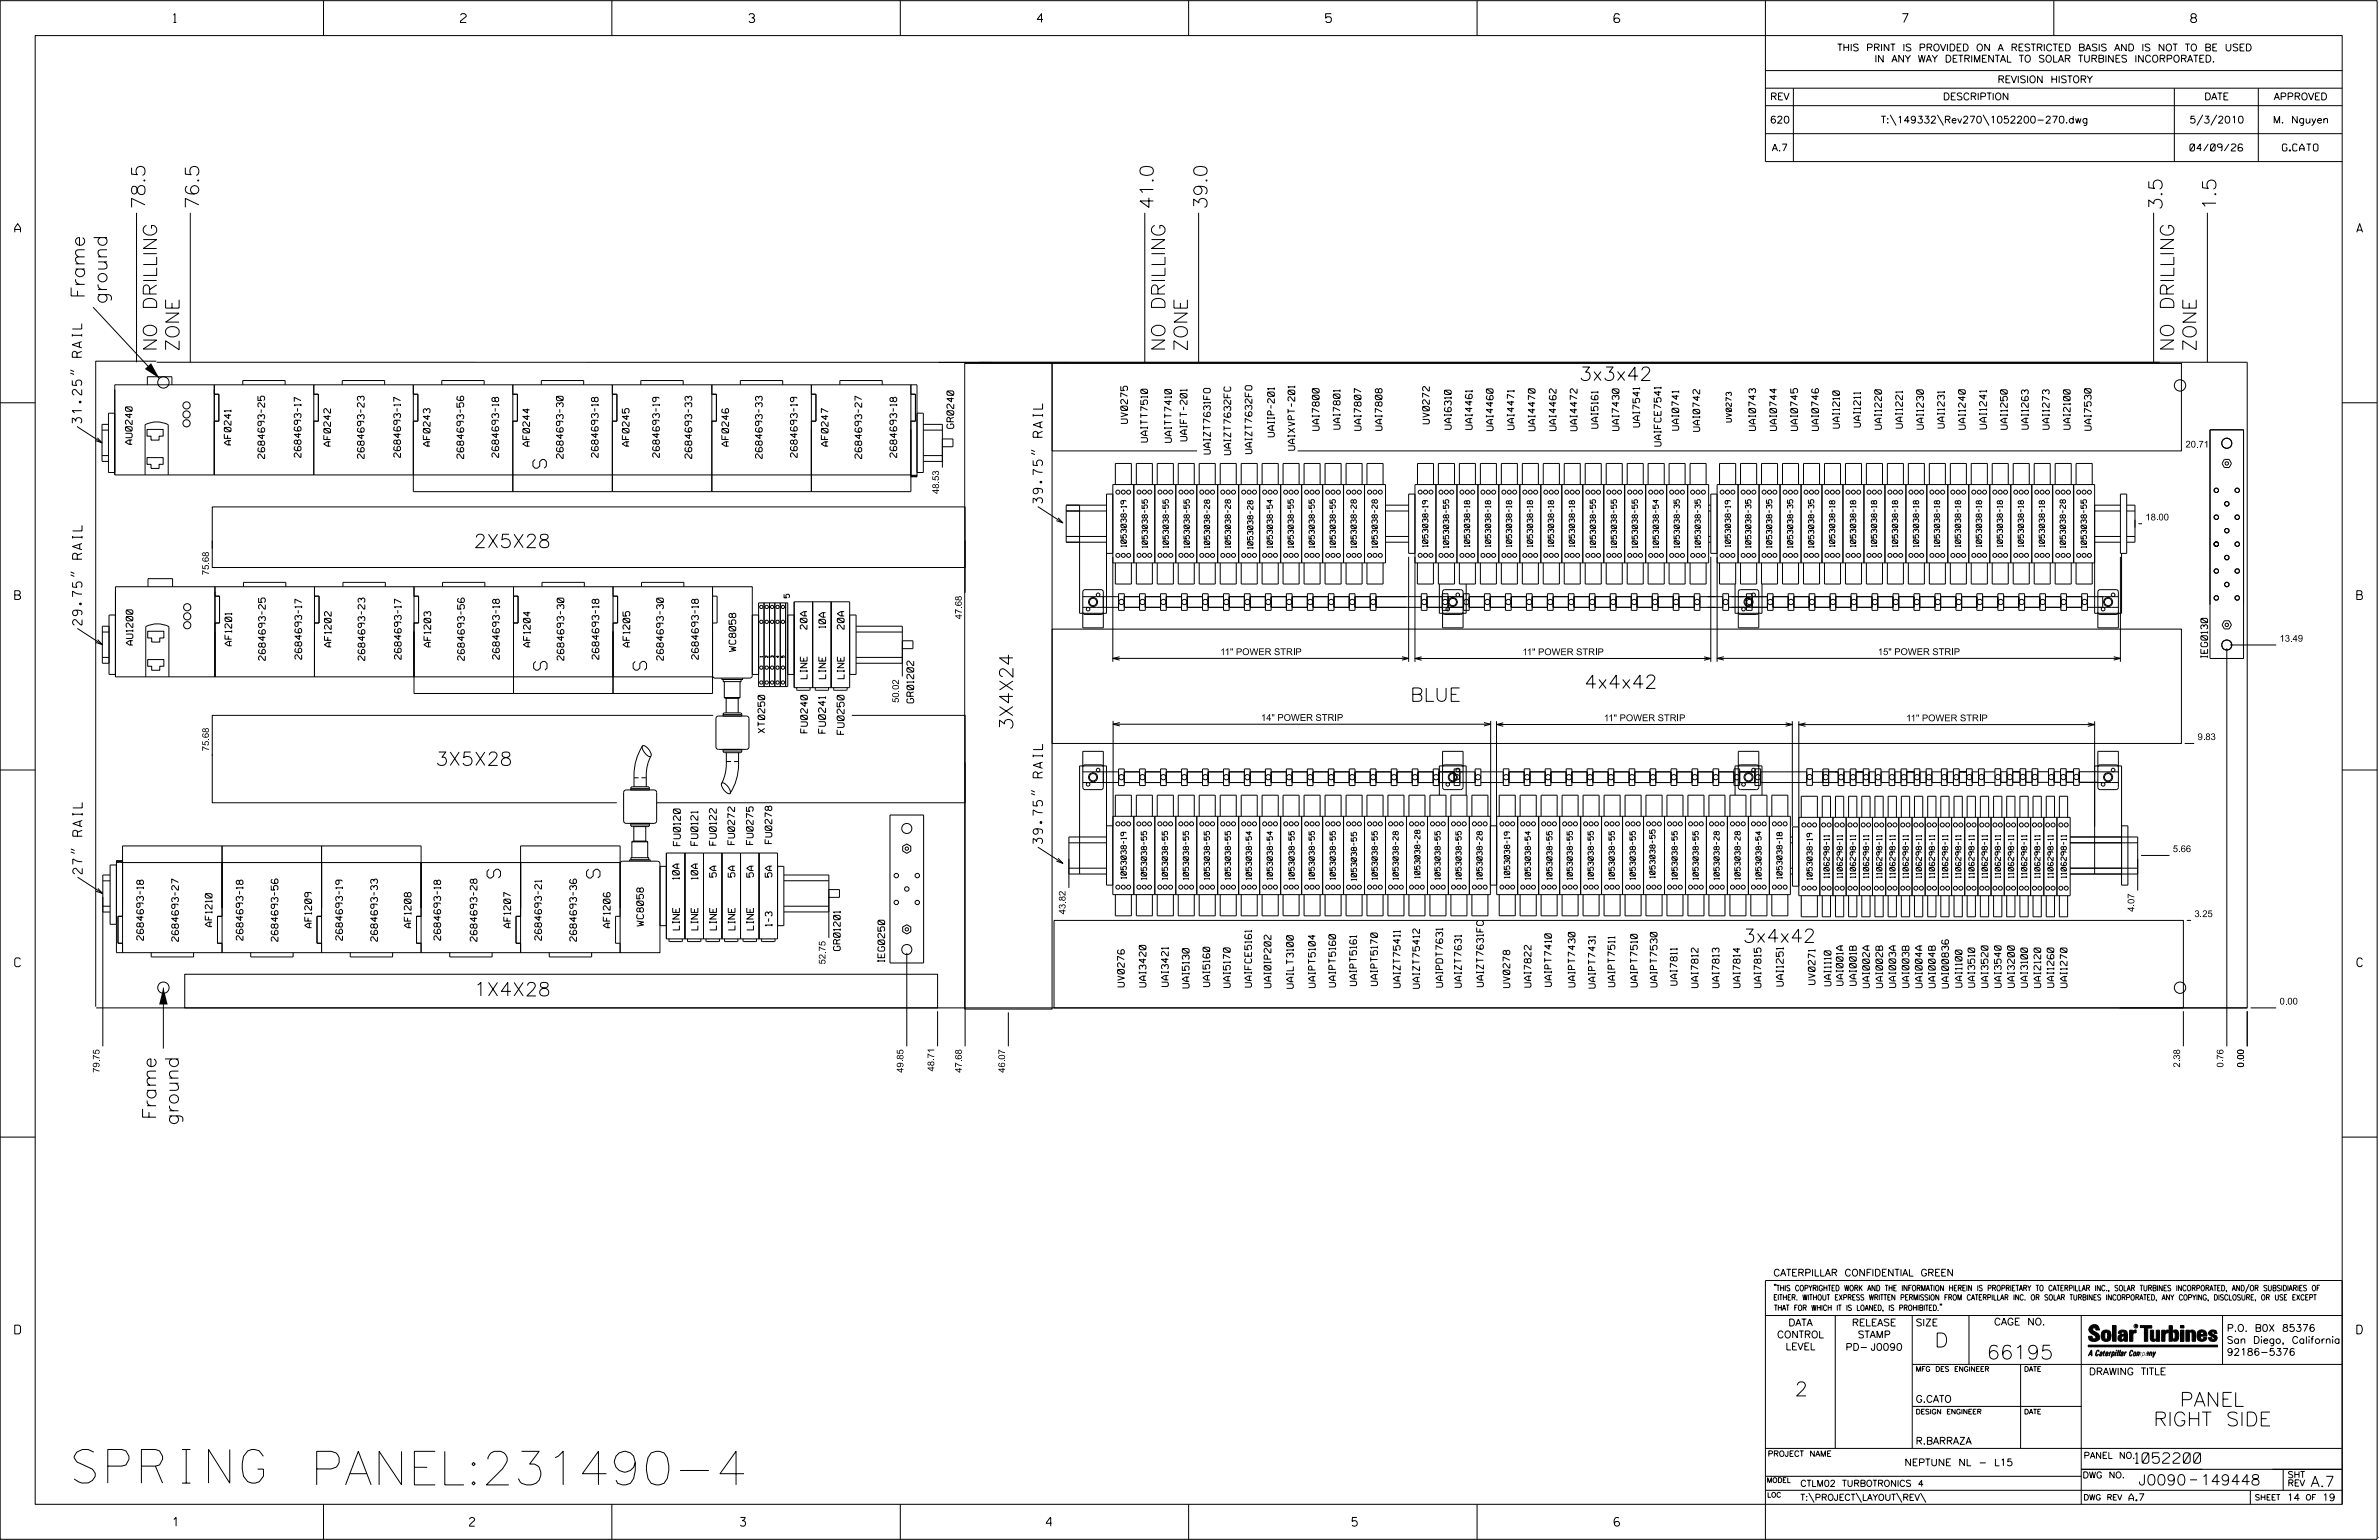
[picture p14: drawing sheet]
<svg xmlns="http://www.w3.org/2000/svg" width="864mm" height="559mm" viewBox="0 0 864 559" stroke-linecap="round" stroke-linejoin="round" font-family="sans-serif">
<defs><g id="words">
<g font-size="12.2">
<text x="26.9" y="538.2">SPRING</text>
<text x="112.7" y="538.8">PANEL:231490-4</text>
</g>
<g font-size="5.1">
<text x="702.3" y="488.8">D</text>
<text x="721.2" y="493.2">66195</text>
<text x="651.5" y="506.5">2</text>
<text x="791.3" y="510.3">PANEL</text>
<text x="781.7" y="517.4">RIGHT SIDE</text>
</g>
<g font-size="4.9">
<text x="52.7" y="76" transform="rotate(-90 52.7 76)">78.5</text>
<text x="72.2" y="76" transform="rotate(-90 72.2 76)">76.5</text>
<text x="418.7" y="76" transform="rotate(-90 418.7 76)">41.0</text>
<text x="438.2" y="76" transform="rotate(-90 438.2 76)">39.0</text>
<text x="784.9" y="76.3" transform="rotate(-90 784.9 76.3)">3.5</text>
<text x="804.4" y="76.3" transform="rotate(-90 804.4 76.3)">1.5</text>
<text x="30.7" y="108.3" transform="rotate(-90 30.7 108.3)">Frame</text>
<text x="38.8" y="112.8" transform="rotate(-90 38.8 112.8)">ground</text>
<text x="56.9" y="127.6" transform="rotate(-90 56.9 127.6)">NO DRILLING</text>
<text x="65" y="127.6" transform="rotate(-90 65 127.6)">ZONE</text>
<text x="422.9" y="127.6" transform="rotate(-90 422.9 127.6)">NO DRILLING</text>
<text x="431" y="127.6" transform="rotate(-90 431 127.6)">ZONE</text>
<text x="789.1" y="127.6" transform="rotate(-90 789.1 127.6)">NO DRILLING</text>
<text x="797.2" y="127.6" transform="rotate(-90 797.2 127.6)">ZONE</text>
<text x="573.3" y="138.1">3x3x42</text>
<text x="193.5" y="166.7" transform="rotate(90 193.5 166.7)">S</text>
<text x="172" y="198.7">2X5X28</text>
<text x="198.6" y="243.2" transform="rotate(-90 198.6 243.2)">S</text>
<text x="234.7" y="243.2" transform="rotate(-90 234.7 243.2)">S</text>
<text x="575.1" y="249.8">4x4x42</text>
<text x="511.9" y="254.5">BLUE</text>
<text x="367.7" y="265" transform="rotate(-90 367.7 265)">3X4X24</text>
<text x="158.1" y="277.8">3X5X28</text>
<text x="181.7" y="318.6" transform="rotate(-90 181.7 318.6)">S</text>
<text x="217.8" y="318.6" transform="rotate(-90 217.8 318.6)">S</text>
<text x="632.7" y="342">3x4x42</text>
<text x="172" y="361.4">1X4X28</text>
<text x="56.6" y="406.3" transform="rotate(-90 56.6 406.3)">Frame</text>
<text x="64.8" y="410.8" transform="rotate(-90 64.8 410.8)">ground</text>
</g>
<g font-size="3.8">
<text x="775.1" y="531">1052200</text>
<text x="776.3" y="538.9">J0090</text>
<text x="798.8" y="538.9">149448</text>
<text x="838.8" y="539.5">A.7</text>
</g>
<g font-size="3.4">
<text x="29.7" y="153.6" transform="rotate(-90 29.7 153.6)">31.25&quot; RAIL</text>
<text x="378.4" y="182.6" transform="rotate(-90 378.4 182.6)">39.75&quot; RAIL</text>
<text x="29.8" y="226.8" transform="rotate(-90 29.8 226.8)">29.75&quot; RAIL</text>
<text x="378.4" y="306.1" transform="rotate(-90 378.4 306.1)">39.75&quot; RAIL</text>
<text x="29.9" y="317.1" transform="rotate(-90 29.9 317.1)">27&quot; RAIL</text>
</g>
<g font-size="3.2">
<text x="63" y="8.2">1</text>
<text x="167.2" y="8.2">2</text>
<text x="271.8" y="8.2">3</text>
<text x="376.5" y="8.2">4</text>
<text x="481.2" y="8.2">5</text>
<text x="690.6" y="8.2">7</text>
<text x="795.3" y="8.2">8</text>
<text x="5.4" y="84.3">A</text>
<text x="855.5" y="84.3">A</text>
<text x="5.4" y="217.5">B</text>
<text x="855.6" y="217.5">B</text>
<text x="5.4" y="350.8">C</text>
<text x="855.6" y="350.8">C</text>
<text x="5.4" y="484">D</text>
<text x="855.6" y="484">D</text>
<text x="62.8" y="553.8">1</text>
<text x="170.4" y="553.8">2</text>
<text x="268.8" y="553.8">3</text>
<text x="379.8" y="553.8">4</text>
<text x="490.8" y="553.8">5</text>
<text x="585.9" y="553.8">6</text>
</g>
<g font-size="2.5">
<text x="666.9" y="18.5">THIS PRINT IS PROVIDED ON A RESTRICTED BASIS AND IS NOT TO BE USED</text>
<text x="680.5" y="22.6">IN ANY WAY DETRIMENTAL TO SOLAR TURBINES INCORPORATED.</text>
<text x="725.1" y="30">REVISION HISTORY</text>
<text x="642.6" y="36.3">REV</text>
<text x="705.3" y="36.3">DESCRIPTION</text>
<text x="800.2" y="36.3">DATE</text>
<text x="825.4" y="36.3">APPROVED</text>
<text x="642.5" y="44.7">620</text>
<text x="682.8" y="44.7">T:\149332\Rev270\1052200-270.dwg</text>
<text x="794.8" y="44.7">5/3/2010</text>
<text x="825.1" y="44.7">M. Nguyen</text>
<text x="643.2" y="54.8">A.7</text>
<text x="795" y="54.8">04/09/26</text>
<text x="828.5" y="54.8">G.CATO</text>
<text x="721.1" y="155.6" transform="rotate(-90 721.1 155.6)">UAI1241</text>
<text x="299.7" y="266" transform="rotate(-90 299.7 266)">FU0241</text>
<text x="306.4" y="266.5" transform="rotate(-90 306.4 266.5)">FU0250</text>
<text x="247" y="306.8" transform="rotate(-90 247 306.8)">FU0120</text>
<text x="253.3" y="306.7" transform="rotate(-90 253.3 306.7)">FU0121</text>
<text x="260" y="306.7" transform="rotate(-90 260 306.7)">FU0122</text>
<text x="647.3" y="357.8" transform="rotate(-90 647.3 357.8)">UAI1251</text>
<text x="643.8" y="463">CATERPILLAR CONFIDENTIAL GREEN</text>
<text x="645.1" y="485.5">CONTROL</text>
<text x="649.2" y="481.1">DATA</text>
<text x="672.3" y="481.1">RELEASE</text>
<text x="674.4" y="485.5">STAMP</text>
<text x="695.4" y="481.1">SIZE</text>
<text x="723.8" y="480.8">CAGE NO.</text>
<text x="808.4" y="483.1">P.O. B0X 85376</text>
<text x="648.2" y="489.8">LEVEL</text>
<text x="669.9" y="490">PD- J0090</text>
<text x="808.4" y="487.5">San Diego, California</text>
<text x="808.4" y="491.8">92186-5376</text>
<text x="758.3" y="498.9">DRAWING TITLE</text>
<text x="695.4" y="508.9">G.CATO</text>
<text x="695.4" y="524.1">R.BARRAZA</text>
<text x="691.4" y="531.9">NEPTUNE NL - L15</text>
<text x="772.8" y="544.6">A.7</text>
<text x="830.2" y="544.6">14</text>
<text x="843" y="544.6">19</text>
</g>
<g font-size="2.4">
<text x="346.2" y="155.4" transform="rotate(-90 346.2 155.4)">GR0240</text>
<text x="409.3" y="153.7" transform="rotate(-90 409.3 153.7)">UV0275</text>
<text x="486.5" y="155.8" transform="rotate(-90 486.5 155.8)">UAI7801</text>
<text x="518.9" y="153.8" transform="rotate(-90 518.9 153.8)">UV0272</text>
<text x="526.8" y="155.8" transform="rotate(-90 526.8 155.8)">UAI6310</text>
<text x="534.4" y="155.8" transform="rotate(-90 534.4 155.8)">UAI4461</text>
<text x="549.6" y="155.9" transform="rotate(-90 549.6 155.9)">UAI4471</text>
<text x="580.1" y="155.4" transform="rotate(-90 580.1 155.4)">UAI5161</text>
<text x="595.2" y="154.9" transform="rotate(-90 595.2 154.9)">UAI7541</text>
<text x="667.7" y="155.4" transform="rotate(-90 667.7 155.4)">UAI1210</text>
<text x="675.4" y="155" transform="rotate(-90 675.4 155)">UAI1211</text>
<text x="683" y="155.8" transform="rotate(-90 683 155.8)">UAI1220</text>
<text x="690.6" y="155.4" transform="rotate(-90 690.6 155.4)">UAI1221</text>
<text x="698.2" y="155.7" transform="rotate(-90 698.2 155.7)">UAI1230</text>
<text x="705.8" y="155.3" transform="rotate(-90 705.8 155.3)">UAI1231</text>
<text x="713.4" y="155.8" transform="rotate(-90 713.4 155.8)">UAI1240</text>
<text x="728.7" y="155.8" transform="rotate(-90 728.7 155.8)">UAI1250</text>
<text x="736.3" y="155.8" transform="rotate(-90 736.3 155.8)">UAI1263</text>
<text x="743.9" y="155.8" transform="rotate(-90 743.9 155.8)">UAI1273</text>
<text x="751.5" y="155.8" transform="rotate(-90 751.5 155.8)">UAI2100</text>
<text x="48" y="161.2" transform="rotate(-90 48 161.2)">AU0240</text>
<text x="83.9" y="161.5" transform="rotate(-90 83.9 161.5)">AF0241</text>
<text x="120" y="161.9" transform="rotate(-90 120 161.9)">AF0242</text>
<text x="156.1" y="161.9" transform="rotate(-90 156.1 161.9)">AF0243</text>
<text x="192.2" y="161.9" transform="rotate(-90 192.2 161.9)">AF0244</text>
<text x="228.4" y="161.9" transform="rotate(-90 228.4 161.9)">AF0245</text>
<text x="264.5" y="161.9" transform="rotate(-90 264.5 161.9)">AF0246</text>
<text x="300.6" y="161.9" transform="rotate(-90 300.6 161.9)">AF0247</text>
<text x="416.6" y="160.4" transform="rotate(-90 416.6 160.4)">UAITT7510</text>
<text x="425.2" y="160.5" transform="rotate(-90 425.2 160.5)">UAITT7410</text>
<text x="430.9" y="160" transform="rotate(-90 430.9 160)">UAIFT-201</text>
<text x="462.6" y="158.5" transform="rotate(-90 462.6 158.5)">UAIIP-201</text>
<text x="478.8" y="156.2" transform="rotate(-90 478.8 156.2)">UAI7800</text>
<text x="494.1" y="156.2" transform="rotate(-90 494.1 156.2)">UAI7807</text>
<text x="501.7" y="156.2" transform="rotate(-90 501.7 156.2)">UAI7808</text>
<text x="542" y="156.2" transform="rotate(-90 542 156.2)">UAI4460</text>
<text x="557.2" y="156.3" transform="rotate(-90 557.2 156.3)">UAI4470</text>
<text x="564.9" y="156.2" transform="rotate(-90 564.9 156.2)">UAI4462</text>
<text x="572.5" y="156.3" transform="rotate(-90 572.5 156.3)">UAI4472</text>
<text x="587.7" y="156.2" transform="rotate(-90 587.7 156.2)">UAI7430</text>
<text x="603" y="161.9" transform="rotate(-90 603 161.9)">UAIFCE7541</text>
<text x="609.4" y="156.1" transform="rotate(-90 609.4 156.1)">UAI0741</text>
<text x="617" y="156.5" transform="rotate(-90 617 156.5)">UAI0742</text>
<text x="637.3" y="156.2" transform="rotate(-90 637.3 156.2)">UAI0743</text>
<text x="644.9" y="156.2" transform="rotate(-90 644.9 156.2)">UAI0744</text>
<text x="652.5" y="156.2" transform="rotate(-90 652.5 156.2)">UAI0745</text>
<text x="660.1" y="156.2" transform="rotate(-90 660.1 156.2)">UAI0746</text>
<text x="759.1" y="156.2" transform="rotate(-90 759.1 156.2)">UAI7530</text>
<text x="96.1" y="166.4" transform="rotate(-90 96.1 166.4)">2684693-25</text>
<text x="109.2" y="165.9" transform="rotate(-90 109.2 165.9)">2684693-17</text>
<text x="132.2" y="166.4" transform="rotate(-90 132.2 166.4)">2684693-23</text>
<text x="145.4" y="165.9" transform="rotate(-90 145.4 165.9)">2684693-17</text>
<text x="168.3" y="166.4" transform="rotate(-90 168.3 166.4)">2684693-56</text>
<text x="181" y="165.9" transform="rotate(-90 181 165.9)">2684693-18</text>
<text x="204.4" y="166.3" transform="rotate(-90 204.4 166.3)">2684693-30</text>
<text x="217.1" y="165.9" transform="rotate(-90 217.1 165.9)">2684693-18</text>
<text x="239.4" y="165.9" transform="rotate(-90 239.4 165.9)">2684693-19</text>
<text x="251.1" y="166.3" transform="rotate(-90 251.1 166.3)">2684693-33</text>
<text x="276.7" y="166.3" transform="rotate(-90 276.7 166.3)">2684693-33</text>
<text x="289.4" y="165.9" transform="rotate(-90 289.4 165.9)">2684693-19</text>
<text x="312.8" y="166.4" transform="rotate(-90 312.8 166.4)">2684693-27</text>
<text x="325.5" y="165.9" transform="rotate(-90 325.5 165.9)">2684693-18</text>
<text x="439.4" y="164.8" transform="rotate(-90 439.4 164.8)">UAIZT7631FO</text>
<text x="446.8" y="165" transform="rotate(-90 446.8 165)">UAIZT7632FC</text>
<text x="454.5" y="164.6" transform="rotate(-90 454.5 164.6)">UAIZT7632FO</text>
<text x="470" y="163.4" transform="rotate(-90 470 163.4)">UAIXVPT-201</text>
<text x="793.4" y="162.4">20.71</text>
<text x="340.9" y="179.2" transform="rotate(-90 340.9 179.2)">48.53</text>
<text x="778.8" y="188.8">18.00</text>
<text x="75.8" y="208.7" transform="rotate(-90 75.8 208.7)">75.68</text>
<text x="299.7" y="227.9" transform="rotate(-90 299.7 227.9)">10A</text>
<text x="349.1" y="224.7" transform="rotate(-90 349.1 224.7)">47.68</text>
<text x="293" y="228.3" transform="rotate(-90 293 228.3)">20A</text>
<text x="306.4" y="228.3" transform="rotate(-90 306.4 228.3)">20A</text>
<text x="827.5" y="232.8">13.49</text>
<text x="48.2" y="234.1" transform="rotate(-90 48.2 234.1)">AU1200</text>
<text x="84.1" y="234.3" transform="rotate(-90 84.1 234.3)">AF1201</text>
<text x="96.3" y="239.6" transform="rotate(-90 96.3 239.6)">2684693-25</text>
<text x="109.5" y="239.2" transform="rotate(-90 109.5 239.2)">2684693-17</text>
<text x="120.2" y="234.7" transform="rotate(-90 120.2 234.7)">AF1202</text>
<text x="132.4" y="239.6" transform="rotate(-90 132.4 239.6)">2684693-23</text>
<text x="145.6" y="239.2" transform="rotate(-90 145.6 239.2)">2684693-17</text>
<text x="156.4" y="234.7" transform="rotate(-90 156.4 234.7)">AF1203</text>
<text x="168.6" y="239.6" transform="rotate(-90 168.6 239.6)">2684693-56</text>
<text x="181.3" y="239.2" transform="rotate(-90 181.3 239.2)">2684693-18</text>
<text x="192.5" y="234.7" transform="rotate(-90 192.5 234.7)">AF1204</text>
<text x="204.7" y="239.6" transform="rotate(-90 204.7 239.6)">2684693-30</text>
<text x="217.4" y="239.2" transform="rotate(-90 217.4 239.2)">2684693-18</text>
<text x="228.6" y="234.7" transform="rotate(-90 228.6 234.7)">AF1205</text>
<text x="240.8" y="239.6" transform="rotate(-90 240.8 239.6)">2684693-30</text>
<text x="253.5" y="239.2" transform="rotate(-90 253.5 239.2)">2684693-18</text>
<text x="267.1" y="236.4" transform="rotate(-90 267.1 236.4)">WC8058</text>
<text x="443" y="237.7">11&quot; POWER STRIP</text>
<text x="552.6" y="237.7">11&quot; POWER STRIP</text>
<text x="681.7" y="237.7">15&quot; POWER STRIP</text>
<text x="801.4" y="238.6" transform="rotate(-90 801.4 238.6)">IEG0130</text>
<text x="293" y="246.3" transform="rotate(-90 293 246.3)">LINE</text>
<text x="299.7" y="246.3" transform="rotate(-90 299.7 246.3)">LINE</text>
<text x="306.4" y="246.3" transform="rotate(-90 306.4 246.3)">LINE</text>
<text x="326.3" y="255" transform="rotate(-90 326.3 255)">50.02</text>
<text x="331.7" y="255.1" transform="rotate(-90 331.7 255.1)">GR01202</text>
<text x="457.8" y="261.6">14&quot; POWER STRIP</text>
<text x="582.2" y="261.7">11&quot; POWER STRIP</text>
<text x="692" y="261.7">11&quot; POWER STRIP</text>
<text x="277.6" y="265.9" transform="rotate(-90 277.6 265.9)">XT0250</text>
<text x="293.1" y="265.9" transform="rotate(-90 293.1 265.9)">FU0240</text>
<text x="797.7" y="268.5">9.83</text>
<text x="75.8" y="272.6" transform="rotate(-90 75.8 272.6)">75.68</text>
<text x="266.7" y="306.4" transform="rotate(-90 266.7 306.4)">FU0272</text>
<text x="273.4" y="306.4" transform="rotate(-90 273.4 306.4)">FU0275</text>
<text x="280.2" y="306.1" transform="rotate(-90 280.2 306.1)">FU0278</text>
<text x="788.8" y="309.2">5.66</text>
<text x="246.6" y="319.1" transform="rotate(-90 246.6 319.1)">10A</text>
<text x="253.3" y="319.1" transform="rotate(-90 253.3 319.1)">10A</text>
<text x="260" y="318.3" transform="rotate(-90 260 318.3)">5A</text>
<text x="266.8" y="318.3" transform="rotate(-90 266.8 318.3)">5A</text>
<text x="273.5" y="318.3" transform="rotate(-90 273.5 318.3)">5A</text>
<text x="280.2" y="318.3" transform="rotate(-90 280.2 318.3)">5A</text>
<text x="386.8" y="331.8" transform="rotate(-90 386.8 331.8)">43.82</text>
<text x="774.8" y="330.8" transform="rotate(-90 774.8 330.8)">4.07</text>
<text x="796.6" y="332.8">3.25</text>
<text x="52.1" y="341.2" transform="rotate(-90 52.1 341.2)">2684693-18</text>
<text x="64.8" y="341.6" transform="rotate(-90 64.8 341.6)">2684693-27</text>
<text x="77" y="336.2" transform="rotate(-90 77 336.2)">AF1210</text>
<text x="88.2" y="341.2" transform="rotate(-90 88.2 341.2)">2684693-18</text>
<text x="100.9" y="341.6" transform="rotate(-90 100.9 341.6)">2684693-56</text>
<text x="113.1" y="336.6" transform="rotate(-90 113.1 336.6)">AF1209</text>
<text x="124.3" y="341.2" transform="rotate(-90 124.3 341.2)">2684693-19</text>
<text x="137" y="341.5" transform="rotate(-90 137 341.5)">2684693-33</text>
<text x="149.2" y="336.6" transform="rotate(-90 149.2 336.6)">AF1208</text>
<text x="160" y="341.2" transform="rotate(-90 160 341.2)">2684693-18</text>
<text x="173.1" y="341.6" transform="rotate(-90 173.1 341.6)">2684693-28</text>
<text x="185.3" y="336.6" transform="rotate(-90 185.3 336.6)">AF1207</text>
<text x="196.6" y="341.2" transform="rotate(-90 196.6 341.2)">2684693-21</text>
<text x="209.3" y="341.5" transform="rotate(-90 209.3 341.5)">2684693-36</text>
<text x="221.5" y="336.6" transform="rotate(-90 221.5 336.6)">AF1206</text>
<text x="233.6" y="336.1" transform="rotate(-90 233.6 336.1)">WC8058</text>
<text x="246.6" y="337.4" transform="rotate(-90 246.6 337.4)">LINE</text>
<text x="253.3" y="337.4" transform="rotate(-90 253.3 337.4)">LINE</text>
<text x="260.1" y="337.4" transform="rotate(-90 260.1 337.4)">LINE</text>
<text x="266.8" y="337.4" transform="rotate(-90 266.8 337.4)">LINE</text>
<text x="273.5" y="337.4" transform="rotate(-90 273.5 337.4)">LINE</text>
<text x="280.2" y="336" transform="rotate(-90 280.2 336)">1-3</text>
<text x="305" y="344.9" transform="rotate(-90 305 344.9)">GR01201</text>
<text x="299.7" y="350" transform="rotate(-90 299.7 350)">52.75</text>
<text x="321.1" y="349.1" transform="rotate(-90 321.1 349.1)">IEG0250</text>
<text x="408.1" y="358.1" transform="rotate(-90 408.1 358.1)">UV0276</text>
<text x="416" y="358.1" transform="rotate(-90 416 358.1)">UAI3420</text>
<text x="424.1" y="358" transform="rotate(-90 424.1 358)">UAI3421</text>
<text x="431.6" y="358.5" transform="rotate(-90 431.6 358.5)">UAI5130</text>
<text x="439.1" y="358" transform="rotate(-90 439.1 358)">UAI5160</text>
<text x="446.6" y="358.3" transform="rotate(-90 446.6 358.3)">UAI5170</text>
<text x="454.3" y="358.2" transform="rotate(-90 454.3 358.2)">UAIFCE5161</text>
<text x="461.3" y="358.4" transform="rotate(-90 461.3 358.4)">UAI0IP202</text>
<text x="469.5" y="358.6" transform="rotate(-90 469.5 358.6)">UAILT3100</text>
<text x="477.5" y="358.3" transform="rotate(-90 477.5 358.3)">UAIPT5104</text>
<text x="484.8" y="358.1" transform="rotate(-90 484.8 358.1)">UAIPT5160</text>
<text x="492.4" y="357.6" transform="rotate(-90 492.4 357.6)">UAIPT5161</text>
<text x="500" y="357.6" transform="rotate(-90 500 357.6)">UAIPT5170</text>
<text x="508.3" y="358.4" transform="rotate(-90 508.3 358.4)">UAIZT75411</text>
<text x="515.3" y="358.6" transform="rotate(-90 515.3 358.6)">UAIZT75412</text>
<text x="523.7" y="358.2" transform="rotate(-90 523.7 358.2)">UAIPDT7631</text>
<text x="530.5" y="358.3" transform="rotate(-90 530.5 358.3)">UAIZT7631</text>
<text x="538.5" y="358" transform="rotate(-90 538.5 358)">UAIZT7631FC</text>
<text x="548.1" y="358.3" transform="rotate(-90 548.1 358.3)">UV0278</text>
<text x="555.8" y="358.2" transform="rotate(-90 555.8 358.2)">UAI7822</text>
<text x="563.2" y="357.9" transform="rotate(-90 563.2 357.9)">UAIPT7410</text>
<text x="571.8" y="358.2" transform="rotate(-90 571.8 358.2)">UAIPT7430</text>
<text x="579.1" y="358.6" transform="rotate(-90 579.1 358.6)">UAIPT7431</text>
<text x="586.2" y="358" transform="rotate(-90 586.2 358)">UAIPT7511</text>
<text x="594.4" y="358.1" transform="rotate(-90 594.4 358.1)">UAIPT7510</text>
<text x="601.5" y="358.2" transform="rotate(-90 601.5 358.2)">UAIPT7530</text>
<text x="608.8" y="357.5" transform="rotate(-90 608.8 357.5)">UAI7811</text>
<text x="616.4" y="358.3" transform="rotate(-90 616.4 358.3)">UAI7812</text>
<text x="624" y="358.3" transform="rotate(-90 624 358.3)">UAI7813</text>
<text x="631.6" y="358.3" transform="rotate(-90 631.6 358.3)">UAI7814</text>
<text x="639.2" y="358.3" transform="rotate(-90 639.2 358.3)">UAI7815</text>
<text x="658.9" y="357.2" transform="rotate(-90 658.9 357.2)">UV0271</text>
<text x="664.7" y="357.7" transform="rotate(-90 664.7 357.7)">UAI1110</text>
<text x="669" y="357.6" transform="rotate(-90 669 357.6)">UAI001A</text>
<text x="673.8" y="357.6" transform="rotate(-90 673.8 357.6)">UAI001B</text>
<text x="678.6" y="358.4" transform="rotate(-90 678.6 358.4)">UAI002A</text>
<text x="683.4" y="358.4" transform="rotate(-90 683.4 358.4)">UAI002B</text>
<text x="688.2" y="358.3" transform="rotate(-90 688.2 358.3)">UAI003A</text>
<text x="693" y="358.3" transform="rotate(-90 693 358.3)">UAI003B</text>
<text x="697.7" y="358.4" transform="rotate(-90 697.7 358.4)">UAI004A</text>
<text x="702.5" y="358.4" transform="rotate(-90 702.5 358.4)">UAI004B</text>
<text x="707.3" y="358.5" transform="rotate(-90 707.3 358.5)">UAI00836</text>
<text x="712.2" y="358.2" transform="rotate(-90 712.2 358.2)">UAI1100</text>
<text x="716.8" y="358.3" transform="rotate(-90 716.8 358.3)">UAI3510</text>
<text x="721.7" y="358.3" transform="rotate(-90 721.7 358.3)">UAI3520</text>
<text x="726.4" y="358.3" transform="rotate(-90 726.4 358.3)">UAI3540</text>
<text x="731.2" y="358.3" transform="rotate(-90 731.2 358.3)">UAI3200</text>
<text x="736" y="358.3" transform="rotate(-90 736 358.3)">UAI3100</text>
<text x="740.8" y="358.3" transform="rotate(-90 740.8 358.3)">UAI2120</text>
<text x="745.6" y="358.3" transform="rotate(-90 745.6 358.3)">UAI1260</text>
<text x="750.4" y="358.3" transform="rotate(-90 750.4 358.3)">UAI1270</text>
<text x="827.5" y="364.5">0.00</text>
<text x="36.1" y="389.3" transform="rotate(-90 36.1 389.3)">79.75</text>
<text x="328" y="389.3" transform="rotate(-90 328 389.3)">49.85</text>
<text x="339.1" y="388.8" transform="rotate(-90 339.1 388.8)">48.71</text>
<text x="349.1" y="389.3" transform="rotate(-90 349.1 389.3)">47.68</text>
<text x="364.8" y="389.2" transform="rotate(-90 364.8 389.2)">46.07</text>
<text x="791.4" y="387.4" transform="rotate(-90 791.4 387.4)">2.38</text>
<text x="807.1" y="387.4" transform="rotate(-90 807.1 387.4)">0.76</text>
<text x="814.6" y="387.3" transform="rotate(-90 814.6 387.3)">0.00</text>
</g>
<g font-size="2.3">
<text x="756.4" y="529.2">PANEL NO.</text>
<text x="653.5" y="539.4">CTLM02 TURBOTRONICS 4</text>
<text x="756" y="536.3">DWG NO.</text>
<text x="830.4" y="539.3">REV</text>
<text x="830.4" y="536.2">SHT</text>
<text x="653.5" y="544.5">T:\PROJECT\LAYOUT\REV\</text>
</g>
<g font-size="2">
<text x="628.5" y="153.1" transform="rotate(-90 628.5 153.1)">UV0273</text>
<text x="408.9" y="198.4" transform="rotate(-90 408.9 198.4)">1053038-19</text>
<text x="416.5" y="198.8" transform="rotate(-90 416.5 198.8)">1053038-55</text>
<text x="424.1" y="198.8" transform="rotate(-90 424.1 198.8)">1053038-55</text>
<text x="431.7" y="198.8" transform="rotate(-90 431.7 198.8)">1053038-55</text>
<text x="439.1" y="198.8" transform="rotate(-90 439.1 198.8)">1053038-28</text>
<text x="446.7" y="198.8" transform="rotate(-90 446.7 198.8)">1053038-28</text>
<text x="454.8" y="199.1" transform="rotate(-90 454.8 199.1)">1053038-28</text>
<text x="461.9" y="198.8" transform="rotate(-90 461.9 198.8)">1053038-54</text>
<text x="469.5" y="198.8" transform="rotate(-90 469.5 198.8)">1053038-55</text>
<text x="477.1" y="198.8" transform="rotate(-90 477.1 198.8)">1053038-55</text>
<text x="484.8" y="198.8" transform="rotate(-90 484.8 198.8)">1053038-55</text>
<text x="492.4" y="198.8" transform="rotate(-90 492.4 198.8)">1053038-28</text>
<text x="500" y="198.8" transform="rotate(-90 500 198.8)">1053038-28</text>
<text x="518.3" y="198.4" transform="rotate(-90 518.3 198.4)">1053038-19</text>
<text x="525.9" y="198.8" transform="rotate(-90 525.9 198.8)">1053038-55</text>
<text x="533.5" y="198.4" transform="rotate(-90 533.5 198.4)">1053038-18</text>
<text x="541.1" y="198.4" transform="rotate(-90 541.1 198.4)">1053038-18</text>
<text x="548.7" y="198.4" transform="rotate(-90 548.7 198.4)">1053038-18</text>
<text x="556.4" y="198.4" transform="rotate(-90 556.4 198.4)">1053038-18</text>
<text x="564" y="198.4" transform="rotate(-90 564 198.4)">1053038-18</text>
<text x="571.6" y="198.4" transform="rotate(-90 571.6 198.4)">1053038-18</text>
<text x="579.2" y="198.8" transform="rotate(-90 579.2 198.8)">1053038-55</text>
<text x="586.8" y="198.8" transform="rotate(-90 586.8 198.8)">1053038-55</text>
<text x="594.4" y="198.8" transform="rotate(-90 594.4 198.8)">1053038-55</text>
<text x="602" y="198.8" transform="rotate(-90 602 198.8)">1053038-54</text>
<text x="609.6" y="198.7" transform="rotate(-90 609.6 198.7)">1053038-35</text>
<text x="617.3" y="198.7" transform="rotate(-90 617.3 198.7)">1053038-35</text>
<text x="628.2" y="198.4" transform="rotate(-90 628.2 198.4)">1053038-19</text>
<text x="635.6" y="198.7" transform="rotate(-90 635.6 198.7)">1053038-35</text>
<text x="643.2" y="198.7" transform="rotate(-90 643.2 198.7)">1053038-35</text>
<text x="650.8" y="198.7" transform="rotate(-90 650.8 198.7)">1053038-35</text>
<text x="658.4" y="198.7" transform="rotate(-90 658.4 198.7)">1053038-35</text>
<text x="666" y="198.4" transform="rotate(-90 666 198.4)">1053038-18</text>
<text x="673.7" y="198.4" transform="rotate(-90 673.7 198.4)">1053038-18</text>
<text x="681.3" y="198.4" transform="rotate(-90 681.3 198.4)">1053038-18</text>
<text x="688.9" y="198.4" transform="rotate(-90 688.9 198.4)">1053038-18</text>
<text x="696.5" y="198.4" transform="rotate(-90 696.5 198.4)">1053038-18</text>
<text x="704.1" y="198.4" transform="rotate(-90 704.1 198.4)">1053038-18</text>
<text x="711.7" y="198.4" transform="rotate(-90 711.7 198.4)">1053038-18</text>
<text x="719.3" y="198.4" transform="rotate(-90 719.3 198.4)">1053038-18</text>
<text x="726.9" y="198.4" transform="rotate(-90 726.9 198.4)">1053038-18</text>
<text x="734.6" y="198.4" transform="rotate(-90 734.6 198.4)">1053038-18</text>
<text x="742.2" y="198.4" transform="rotate(-90 742.2 198.4)">1053038-18</text>
<text x="749.8" y="198.8" transform="rotate(-90 749.8 198.8)">1053038-28</text>
<text x="757.4" y="198.8" transform="rotate(-90 757.4 198.8)">1053038-55</text>
<text x="286.6" y="216.9" transform="rotate(-90 286.6 216.9)">5</text>
<text x="408.9" y="318.8" transform="rotate(-90 408.9 318.8)">1053038-19</text>
<text x="416.2" y="319.1" transform="rotate(-90 416.2 319.1)">1053038-55</text>
<text x="423.8" y="319.1" transform="rotate(-90 423.8 319.1)">1053038-55</text>
<text x="431.5" y="319.1" transform="rotate(-90 431.5 319.1)">1053038-55</text>
<text x="439.1" y="319.1" transform="rotate(-90 439.1 319.1)">1053038-55</text>
<text x="446.7" y="319.1" transform="rotate(-90 446.7 319.1)">1053038-55</text>
<text x="454.3" y="319.1" transform="rotate(-90 454.3 319.1)">1053038-54</text>
<text x="461.9" y="319.1" transform="rotate(-90 461.9 319.1)">1053038-54</text>
<text x="469.8" y="319.1" transform="rotate(-90 469.8 319.1)">1053038-55</text>
<text x="477.1" y="319.1" transform="rotate(-90 477.1 319.1)">1053038-55</text>
<text x="484.8" y="319.1" transform="rotate(-90 484.8 319.1)">1053038-55</text>
<text x="492.4" y="319.5" transform="rotate(-90 492.4 319.5)">1053038-55</text>
<text x="500" y="319.1" transform="rotate(-90 500 319.1)">1053038-55</text>
<text x="507.6" y="319.1" transform="rotate(-90 507.6 319.1)">1053038-28</text>
<text x="515.5" y="318.7" transform="rotate(-90 515.5 318.7)">1053038-28</text>
<text x="522.8" y="319.1" transform="rotate(-90 522.8 319.1)">1053038-55</text>
<text x="530.4" y="319.1" transform="rotate(-90 530.4 319.1)">1053038-55</text>
<text x="538" y="319.1" transform="rotate(-90 538 319.1)">1053038-28</text>
<text x="548" y="318.7" transform="rotate(-90 548 318.7)">1053038-19</text>
<text x="555.6" y="319.1" transform="rotate(-90 555.6 319.1)">1053038-54</text>
<text x="563.4" y="319.1" transform="rotate(-90 563.4 319.1)">1053038-55</text>
<text x="570.8" y="319.1" transform="rotate(-90 570.8 319.1)">1053038-55</text>
<text x="578.4" y="319.1" transform="rotate(-90 578.4 319.1)">1053038-55</text>
<text x="586" y="319.1" transform="rotate(-90 586 319.1)">1053038-55</text>
<text x="593.6" y="319.1" transform="rotate(-90 593.6 319.1)">1053038-55</text>
<text x="600.8" y="318.6" transform="rotate(-90 600.8 318.6)">1053038-55</text>
<text x="608.9" y="319.1" transform="rotate(-90 608.9 319.1)">1053038-55</text>
<text x="616.5" y="319.1" transform="rotate(-90 616.5 319.1)">1053038-55</text>
<text x="624.1" y="319.1" transform="rotate(-90 624.1 319.1)">1053038-28</text>
<text x="631.7" y="319.1" transform="rotate(-90 631.7 319.1)">1053038-28</text>
<text x="639.3" y="319.1" transform="rotate(-90 639.3 319.1)">1053038-54</text>
<text x="646.9" y="318.8" transform="rotate(-90 646.9 318.8)">1053038-18</text>
<text x="657.9" y="319.2" transform="rotate(-90 657.9 319.2)">1053038-19</text>
<text x="664" y="318.6" transform="rotate(-90 664 318.6)">1106298-11</text>
<text x="668.8" y="318.6" transform="rotate(-90 668.8 318.6)">1106298-11</text>
<text x="673.6" y="318.6" transform="rotate(-90 673.6 318.6)">1106298-11</text>
<text x="678.4" y="318.6" transform="rotate(-90 678.4 318.6)">1106298-11</text>
<text x="683.2" y="318.6" transform="rotate(-90 683.2 318.6)">1106298-11</text>
<text x="687.9" y="318.6" transform="rotate(-90 687.9 318.6)">1106298-11</text>
<text x="692.7" y="318.6" transform="rotate(-90 692.7 318.6)">1106298-11</text>
<text x="697.5" y="318.6" transform="rotate(-90 697.5 318.6)">1106298-11</text>
<text x="702.3" y="318.6" transform="rotate(-90 702.3 318.6)">1106298-11</text>
<text x="707.1" y="318.6" transform="rotate(-90 707.1 318.6)">1106298-11</text>
<text x="711.8" y="318.6" transform="rotate(-90 711.8 318.6)">1106298-11</text>
<text x="716.6" y="318.6" transform="rotate(-90 716.6 318.6)">1106298-11</text>
<text x="721.4" y="318.6" transform="rotate(-90 721.4 318.6)">1106298-11</text>
<text x="726.2" y="318.6" transform="rotate(-90 726.2 318.6)">1106298-11</text>
<text x="731" y="318.6" transform="rotate(-90 731 318.6)">1106298-11</text>
<text x="735.8" y="318.6" transform="rotate(-90 735.8 318.6)">1106298-11</text>
<text x="740.5" y="318.6" transform="rotate(-90 740.5 318.6)">1106298-11</text>
<text x="745.3" y="318.6" transform="rotate(-90 745.3 318.6)">1106298-11</text>
<text x="750.1" y="318.6" transform="rotate(-90 750.1 318.6)">1106298-11</text>
<text x="643.8" y="468.4">&quot;THIS COPYRIGHTED WORK AND THE INFORMATION HEREIN IS PROPRIETARY TO CATERPILLAR INC., SOLAR TURBINES INCORPORATED, AND/OR SUBSIDIARIES OF</text>
<text x="643.8" y="471.8">EITHER. WITHOUT EXPRESS WRITTEN PERMISSION FROM CATERPILLAR INC. OR SOLAR TURBINES INCORPORATED, ANY COPYING, DISCLOSURE, OR USE EXCEPT</text>
<text x="644" y="475.6">THAT FOR WHICH IT IS LOANED, IS PROHIBITED.&quot;</text>
<text x="641.7" y="528.5">PROJECT NAME</text>
<text x="756.3" y="544.3">DWG REV</text>
<text x="818.5" y="544.3">SHEET</text>
<text x="836.9" y="544.3">OF</text>
</g>
<g font-size="1.8">
<text x="695.4" y="497.6">MFG DES ENGINEER</text>
<text x="734.8" y="497.6">DATE</text>
<text x="695.4" y="513.1">DESIGN ENGINEER</text>
<text x="734.8" y="513.1">DATE</text>
<text x="641.3" y="538">MODEL</text>
<text x="641.5" y="543.3">LOC</text>
</g>
<g font-size="1">
<text x="276.9" y="238.5" transform="rotate(-90 276.9 238.5)">1</text>
<text x="278.8" y="238.6" transform="rotate(-90 278.8 238.6)">2</text>
<text x="280.8" y="238.6" transform="rotate(-90 280.8 238.6)">3</text>
<text x="282.7" y="238.6" transform="rotate(-90 282.7 238.6)">4</text>
<text x="284.7" y="238.6" transform="rotate(-90 284.7 238.6)">5</text>
</g>
<text font-size=".9" x="775.1" y="481.7">R</text>
</g></defs>
<g fill="none" stroke="#000" stroke-width=".36">
<path d="M.1 .2h862.8v558.4h-862.8zM12.8 12.9h837.4v533h-837.4zM117.4 .2v12.7M222.1 .2v12.7M326.8 .2v12.7M431.5 .2v12.7M536.2 .2v12.7M587.9 5.5l-.5-.5h-1l-.5 1v1.7l.5 .4h1l.6-.4v-.6l-.6-.5h-1l-.5 .5M640.9 .2v58.4h209.3M745.6 .2v12.7M640.9 25.6h209.3M640.9 32h209.3"/>
<path d="M640.9 38.3h209.3M651 32v26.6M789.3 32v26.6M819.8 32v26.6M640.9 48.5h209.3M686.2 41.7l2.1 3.8M703.3 41.7l2.2 3.8M719.9 41.7l2.1 3.8M799.6 41.7l-2.1 3.8M804.7 41.7l-2.2 3.8M49.6 77.2v54.2M69.1 77.2v54.2"/>
<path d="M415.6 77.2v54.2M435.1 77.2v54.2M781.8 77.2v54.2M801.3 77.2v54.2M33.8 111.5l24.1 25.8M25.5 135.3l1.4 .6M25.5 134.3l1.4 .5M53.5 139.6v-2.9h8.9v2.9M56.7 131.1h-22v234.2M56.9 131.4h758.9v234.3h-780.9M77.8 139.6v32.7M88.1 139.6v-1.5h15.4v1.5"/>
<path d="M113.9 139.6v32.7M124.2 139.6v-1.5h15.4v1.5M160.4 139.6v-1.5h15.4v1.5M186.2 139.6v38.8M196.5 139.6v-1.5h15.4v1.5M222.3 139.6v38.8M232.6 139.6v-1.5h15.4v1.5M258.4 139.6v38.8M268.7 139.6v-1.5h15.4v1.5M294.5 139.6v38.8M304.9 139.6v-1.5h15.4v1.5M330.7 139.6v38.8h-180.7v-38.8"/>
<path d="M350.2 131.9h31.7v234.2h-31.7zM.1 146.2h12.7M27.9 154.8l9.1 5.9M35.3 158.9l1.7 1.8-2.3-.8M37 156.1h2.4M37 154h2.4M37 154v13.4h2.4M41.7 149.9h-2.3v21.5h2.3M53.4 155.8h5.8v2.5h-1.5v1.4h-2.9v-1.4h-1.4zM77.8 143.1h1.6v9.7h-1.6M113.9 143.1h1.7v9.7h-1.7M150 143.1h1.7v9.7h-1.7"/>
<path d="M186.2 143.1h1.6v9.7h-1.6M222.3 143.1h1.6v9.7h-1.6M258.4 143.1h1.7v9.7h-1.7M294.5 143.1h1.7v9.7h-1.7M330.7 143.1h1.6v9.7h-1.6M332.9 149.9h2.3v21.5h-2.3M335.2 156.1h6.9M335.2 154h6.9M342.1 159.3h3.8v2.8h-3.8M342.1 154v15.7M518.9 140.3v1.6h-.4l-1.3-1.6h-.4l-.4 .4v.8l.4 .4M802.3 156h12.1v82.9h-12.1z"/>
<path d="M850.2 146.2h12.7M37 165.3h2.4M52.7 172.3v-18.2a9.4 9.4 0 0 1 8.4 0v18.2M53.4 166.1h5.8v2.4h-1.5v1.5h-2.9v-1.5h-1.4zM330.7 172.5l2.2 .5h-2.2l2.2-.5zM330.7 172.3h-289v-32.7h291.2v33.4M335.2 165.3h6.9M335.2 167.4h6.9M374.3 164.4l1.4 .6M374.3 163.3l1.4 .6M404 179.3h-2.3v43.2h-9.8v-39.2M404.6 175.8h.1"/>
<path d="M404.9 175.8v-7.6h5.8v7.6M411 175.8h.1M411.6 175.8v28.5M412.5 175.8v-7.6h5.8v7.6M419.2 175.8v28.5M420.1 175.8v-7.6h5.8v7.6M426.8 175.8v28.5M427.7 175.8v-7.6h5.8v7.6M434.4 175.8v28.5M434.6 163.6h-52.7v-31.7h410v31.7h-320.8M435 175.8h.1M435.3 175.8v-7.6h5.8v7.6"/>
<path d="M441.5 175.8h.1M442 175.8v28.5M442.6 175.8h.1M442.9 175.8v-7.6h5.9v7.6M449.1 175.8h.1M449.7 175.8v28.5M450.2 175.8h.1M450.6 175.8v-7.6h5.8v7.6M456.7 175.8h.1M457.3 175.8v28.5M457.9 175.8h.1M458.2 175.8v-7.6h5.8v7.6"/>
<path d="M464.3 175.8h.1M464.9 175.8v28.5M465.5 175.8h.1M465.8 175.8v-7.6h5.8v7.6M471.9 175.8h.1M472.5 175.8v28.5M473.1 175.8h.1M473.4 175.8v-7.6h5.8v7.6M479.5 175.8h.1M480.1 175.8v28.5M480.7 175.8h.1M481 175.8v-7.6h5.8v7.6"/>
<path d="M487.2 175.8h.1M487.7 175.8v28.5M488.3 175.8h.1M488.6 175.8v-7.6h5.9v7.6M494.8 175.8h.1M495.3 175.8v28.5M495.9 175.8h.1M496.2 175.8v-7.6h5.9v7.6M502.4 175.8h.1M513.6 179.3h-2.2v21.5h2.2M514.6 175.8v-7.6h5.8v7.6M521.3 175.8v28.5"/>
<path d="M521.8 175.8h.1M522.1 175.8v-7.6h5.9v7.6M528.3 175.8h.1M528.9 175.8v28.5M529.5 175.8h.1M529.8 175.8v-7.6h5.8v7.6M535.9 175.8h.1M536.5 175.8v28.5M537.1 175.8h.1M537.4 175.8v-7.6h5.8v7.6M543.5 175.8h.1M544.1 175.8v28.5"/>
<path d="M544.7 175.8h.1M545 175.8v-7.6h5.8v7.6M551.1 175.8h.1M551.7 175.8v28.5M552.3 175.8h.1M552.6 175.8v-7.6h5.8v7.6M558.8 175.8h.1M559.3 175.8v28.5M559.9 175.8h.1M560.2 175.8v-7.6h5.9v7.6M566.4 175.8h.1M566.9 175.8v28.5"/>
<path d="M567.5 175.8h.1M567.8 175.8v-7.6h5.9v7.6M574 175.8h.1M574.6 175.8v28.5M575.1 175.8h.1M575.5 175.8v-7.6h5.8v7.6M581.6 175.8h.1M582.2 175.8v28.5M582.7 175.8h.1M583.1 175.8v-7.6h5.8v7.6M589.2 175.8h.1M589.8 175.8v28.5"/>
<path d="M590.4 175.8h.1M590.7 175.8v-7.6h5.8v7.6M596.8 175.8h.1M597.4 175.8v28.5M598 175.8h.1M598.3 175.8v-7.6h5.8v7.6M604.4 175.8h.1M605 175.8v28.5M605.6 175.8h.1M605.9 175.8v-7.6h5.8v7.6M612.1 175.8h.1M612.6 175.8v28.5"/>
<path d="M613.2 175.8h.1M613.5 175.8v-7.6h5.8v7.6M619.7 175.8h.1M623.3 179.3h-2.3v21.5h2.3M623.9 175.8h.1M624.2 175.8v-7.6h5.9v7.6M630.4 175.8h.1M630.9 175.8v28.5M631.5 175.8h.1M631.8 175.8v-7.6h5.9v7.6M638 175.8h.1M638.6 175.8v28.5"/>
<path d="M639.1 175.8h.1M639.4 175.8v-7.6h5.9v7.6M645.6 175.8h.1M646.2 175.8v28.5M646.8 175.8h.1M647.1 175.8v-7.6h5.8v7.6M653.2 175.8h.1M653.8 175.8v28.5M654.4 175.8h.1M654.7 175.8v-7.6h5.8v7.6M660.8 175.8h.1M661.4 175.8v28.5"/>
<path d="M662 175.8h.1M662.3 175.8v-7.6h5.8v7.6M668.4 175.8h.1M669 175.8v28.5M669.6 175.8h.1M669.9 175.8v-7.6h5.8v7.6M676.1 175.8h.1M676.6 175.8v28.5M677.2 175.8h.1M677.5 175.8v-7.6h5.9v7.6M683.7 175.8h.1M684.2 175.8v28.5"/>
<path d="M684.8 175.8h.1M685.1 175.8v-7.6h5.9v7.6M691.3 175.8h.1M691.9 175.8v28.5M692.4 175.8h.1M692.7 175.8v-7.6h5.9v7.6M698.9 175.8h.1M699.5 175.8v28.5M700 175.8h.1M700.4 175.8v-7.6h5.8v7.6M706.5 175.8h.1M707.1 175.8v28.5"/>
<path d="M707.7 175.8h.1M708 175.8v-7.6h5.8v7.6M714.1 175.8h.1M714.7 175.8v28.5M715.3 175.8h.1M715.6 175.8v-7.6h5.8v7.6M721.7 175.8h.1M722.3 175.8v28.5M722.9 175.8h.1M723.2 175.8v-7.6h5.8v7.6M729.3 175.8h.1M729.9 175.8v28.5"/>
<path d="M730.5 175.8h.1M730.8 175.8v-7.6h5.8v7.6M737 175.8h.1M737.6 175.8v28.5M738.1 175.8h.1M738.4 175.8v-7.6h5.9v7.6M744.6 175.8h.1M745.1 175.8v28.5M745.7 175.8h.1M746.1 175.8v-7.6h5.8v7.6M752.2 175.8h.1M752.8 175.8v28.5"/>
<path d="M753.3 175.8h.1M753.6 175.8v-7.6h5.9v7.6M759.8 175.8h.1M769.7 179.3h2.3v21.5h-2.3zM807.5 166.7h1.7l.8 1.5-.8 1.5h-1.7l-.9-1.5zM77 183.9h273.3v22h-273.3zM77 196.1v3M350.3 196.1v19M376.7 183.8l9.1 5.9M384.1 187.9l1.7 1.8-2.3-.8M387 185.4h14.7M387 194.7h14.7"/>
<path d="M401.7 183.3h-14.7v13.4h14.7M503 183.3h8.4M503 185.4h8.4M503 194.7h8.4M503 196.7h8.4M517 181.6l.3 .4v.6l-.6 .3-.3-.3v-.6l.3-.4h1.3l.3 .4M620.3 183.3h.7M620.3 185.4h.7M620.3 194.7h.7M620.3 196.7h.7M760.4 183.3h9.3M760.4 185.4h9.3"/>
<path d="M760.4 194.7h9.3M760.4 196.7h9.3M772 183.3h3v13.4h-3M772 185.4h3M772 194.7h3M776.3 190h1.3M25.6 208.6l1.4 .6M25.6 207.5l1.4 .6M53.7 212.9v-2.9h9v2.9M78 212.9v32.7M78 216.3h1.7v9.8h-1.7M88.4 212.9v-1.6h15.4v1.6"/>
<path d="M114.2 216.3h1.6v9.8h-1.6M114.2 212.9v32.7M124.5 212.9v-1.6h15.4v1.6M150.3 212.9v38.7h108.4v-38.7h-216.8v32.7h216.8M150.3 216.3h1.6v9.8h-1.6M160.6 212.9v-1.6h15.4v1.6M186.4 216.3h1.7v9.8h-1.7M186.4 212.9v38.7M196.7 212.9v-1.6h15.4v1.6M222.5 216.3h1.7v9.8h-1.7M222.5 212.9v38.7M232.9 212.9v-1.6h15.3v1.6"/>
<path d="M258.7 212.9h14.4v32.2l-.6 .9-12.9 .1-.9-.6zM258.7 216.3h1.6v9.8h-1.6M275.4 218.8h10.6v30.3h-10.6zM277.4 218.8v30.3M279.3 218.8v30.3M281.3 218.8v30.3M283.2 218.8v30.3M285.2 218.8v30.3M288.3 218.4h20.1v31.1h-20.1zM295 218.4v31.1M301.7 218.4v31.1M393.1 216.5h12.9"/>
<path d="M393.3 214.2l.6-.2h5.8l.7 .5 .1 13.3h-7.4v-13zM401.7 200.8h2.3M404 204.3h99v-28.5h-99v64.3M404.9 204.3v7.6h5.8v-7.6M406 215.4h2.1v6.1h-2.1zM408.1 216.5h5.6M412.2 204.2v.1M412.5 204.3v7.6h5.8v-7.6M413.7 215.4h2v6.1h-2zM415.7 216.5h5.6M418.6 204.2v.1M419.8 204.2v.1"/>
<path d="M420.1 204.3v7.6h5.8v-7.6M421.3 215.4h2.1v6.1h-2.1zM423.4 216.5h5.5M426.2 204.2v.1M427.4 204.2v.1M427.7 204.3v7.6h5.8v-7.6M428.9 215.4h2.1v6.1h-2.1zM431 216.5h5.5M433.9 204.2v.1M435.3 204.3v7.6h5.8v-7.6M436.5 215.4h2.1v6.1h-2.1zM438.6 216.5h5.5"/>
<path d="M442.9 204.3v7.6h5.9v-7.6M444.1 215.4h2.1v6.1h-2.1zM446.2 216.5h5.5M450.6 204.3v7.6h5.8v-7.6M451.7 215.4h2.1v6.1h-2.1zM453.8 216.5h5.6M458.2 204.3v7.6h5.8v-7.6M459.4 215.4h2v6.1h-2zM461.4 216.5h5.6M465.8 204.3v7.6h5.8v-7.6M467 215.4h2.1v6.1h-2.1zM469.1 216.5h5.5"/>
<path d="M473.4 204.3v7.6h5.8v-7.6M474.6 215.4h2v6.1h-2zM476.6 216.5h5.6M481 204.3v7.6h5.8v-7.6M482.2 215.4h2.1v6.1h-2.1zM484.3 216.5h5.5M488.6 204.3v7.6h5.9v-7.6M489.8 215.4h2.1v6.1h-2.1zM491.9 216.5h5.5M496.2 204.3v7.6h5.9v-7.6M497.4 215.4h2.1v6.1h-2.1zM499.5 216.5h16.4"/>
<path d="M511.4 202v38.1M513.6 204.3h106.7v-28.5h-106.7v64.4M514.2 204.2v.1M514.5 204.3v7.6h5.8v-7.6M515.9 215.4h2.1v6.1h-2.1zM518 216.5h5.6M520.7 204.2v.1M522.1 204.3v7.6h5.9v-7.6M522.5 211.9v10.6h9.7v-10.6M523.6 215.4h2v6.1h-2zM523.7 216.5h7.6M523.9 214.2l.6-.2h5.8l.7 .5 .1 13.3h-7.4v-13z"/>
<path d="M525.7 216.5v3.9M529.8 204.3v7.6h5.8v-7.6M531.2 216.5v3.9M531.3 215.4h2v6.1h-2zM533.3 216.5h5.6M537.4 204.3v7.6h5.8v-7.6M538.9 215.4h2v6.1h-2zM540.9 216.5h5.6M545 204.3v7.6h5.8v-7.6M546.5 215.4h2.1v6.1h-2.1zM548.6 216.5h5.5M552.6 204.3v7.6h5.8v-7.6"/>
<path d="M554.1 215.4h2.1v6.1h-2.1zM556.2 216.5h5.5M560.2 204.3v7.6h5.9v-7.6M561.7 215.4h2.1v6.1h-2.1zM563.8 216.5h5.5M567.8 204.3v7.6h5.9v-7.6M569.3 215.4h2.1v6.1h-2.1zM571.4 216.5h5.6M575.5 204.3v7.6h5.8v-7.6M577 215.4h2v6.1h-2zM579 216.5h5.6M583.1 204.3v7.6h5.8v-7.6"/>
<path d="M584.6 215.4h2v6.1h-2zM586.6 216.5h5.6M590.7 204.3v7.6h5.8v-7.6M592.2 215.4h2.1v6.1h-2.1zM594.3 216.5h5.5M598.3 204.3v7.6h5.8v-7.6M599.8 215.4h2.1v6.1h-2.1zM601.9 216.5h5.5M605.9 204.3v7.6h5.8v-7.6M607.4 215.4h2.1v6.1h-2.1zM609.5 216.5h5.5M613.5 204.3v7.6h5.8v-7.6"/>
<path d="M615 215.4h2.1v6.1h-2.1zM617.1 216.5h8.3M621 202v38.2M623.3 204.3h137.1M624.2 204.3v7.6h5.9v-7.6M625.4 215.4h2.1v6.1h-2.1zM627.5 216.5h14.1M629.8 211.9v10.6h9.8v-10.6M631.2 214.2l.6-.2h5.8l.8 .5 .1 13.3h-7.5v-13zM631.8 204.3v7.6h5.9v-7.6M634 215.4h2v6.1h-2zM639.4 204.3v7.6h5.9v-7.6"/>
<path d="M641.6 215.4h2v6.1h-2zM643.6 216.5h5.6M647.1 204.3v7.6h5.8v-7.6M649.1 215.4h2.1v6.1h-2.1zM651.2 216.5h5.5M654.7 204.3v7.6h5.8v-7.6M656.7 215.4h2.1v6.1h-2.1zM658.8 216.5h5.6M662.3 204.3v7.6h5.8v-7.6M664.4 215.4h2v6.1h-2zM666.4 216.5h5.5M669.9 204.3v7.6h5.8v-7.6"/>
<path d="M671.9 215.4h2.1v6.1h-2.1zM674 216.5h5.6M677.5 204.3v7.6h5.9v-7.6M679.6 215.4h2v6.1h-2zM681.6 216.5h5.6M685.1 204.3v7.6h5.9v-7.6M687.2 215.4h2.1v6.1h-2.1zM689.3 216.5h5.5M692.7 204.3v7.6h5.9v-7.6M694.8 215.4h2.1v6.1h-2.1zM696.9 216.5h5.5M700.4 204.3v7.6h5.8v-7.6"/>
<path d="M702.4 215.4h2.1v6.1h-2.1zM704.5 216.5h5.5M708 204.3v7.6h5.8v-7.6M710 215.4h2.1v6.1h-2.1zM712.1 216.5h5.5M715.6 204.3v7.6h5.8v-7.6M717.6 215.4h2.1v6.1h-2.1zM719.7 216.5h5.5M723.2 204.3v7.6h5.8v-7.6M725.2 215.4h2.1v6.1h-2.1zM727.3 216.5h5.6M730.8 204.3v7.6h5.8v-7.6"/>
<path d="M732.9 215.4h2v6.1h-2zM734.9 216.5h5.6M738.4 204.3v7.6h5.9v-7.6M740.5 215.4h2v6.1h-2zM742.5 216.5h5.6M746.1 204.3v7.6h5.8v-7.6M748.1 215.4h2v6.1h-2zM750.1 216.5h5.6M753.6 204.3v7.6h5.9v-7.6M755.7 215.4h2.1v6.1h-2.1zM757.8 216.5h11.2M761.8 214.2l.6-.2h5.8l.7 .5 .1 13.3h-7.5v-13z"/>
<path d="M763.3 216.5v3.9M769.7 202v38.1M770.1 200.8v21.7h-9.7v-46.7h-137.1v64.3M28.1 228l9 5.9M35.5 232.1l1.6 1.8-2.3-.8M37.1 238.5h2.5M37.1 229.3h2.5M39.6 227.2h-2.5v13.5h2.5M41.9 223.2h-2.3v21.5h2.3M53.6 229.1h5.9v2.4h-1.5v1.5h-2.9v-1.5h-1.5zM53.6 239.3h5.9v2.5h-1.5v1.4h-2.9v-1.4h-1.5zM275.4 223.2h-2.3v21.5h2.3"/>
<path d="M286 223.2h2.3M308.4 223.2h2.4v21.5h-2.4M310.8 238.5h16.8M310.8 227.2h16.8v18.3M310.8 229.3h16.8M327.6 232.5h3.8v2.9h-3.8M381.9 228.3h410v41.5h-410zM393.1 220.4h12.9M400.5 222.1l-.2 .6-.6 .3h-5.8l-.6-.3-.2-.6M404 238.9h107.4M406.4 238.3l-2.4 .6 2.4 .6M408.1 220.4h5.6"/>
<path d="M415.7 220.4h5.6M423.4 220.4h5.5M431 220.4h5.5M438.6 220.4h5.5M446.2 220.4h5.5M453.8 220.4h5.6M461.4 220.4h5.6M469.1 220.4h5.5M476.6 220.4h5.6M484.3 220.4h5.5M491.9 220.4h5.5M499.5 220.4h16.4"/>
<path d="M508.9 238.3l2.5 .6-2.5 .6M513.6 238.9h107.4M516.1 238.3l-2.5 .6 2.5 .7M518 220.4h5.6M523.7 220.4h7.6M531.1 222.1l-.2 .6-.6 .3h-5.8l-.6-.3-.2-.6M533.3 220.4h5.6M540.9 220.4h5.6M548.6 220.4h5.5M556.2 220.4h5.5M563.8 220.4h5.5M571.4 220.4h5.6"/>
<path d="M579 220.4h5.6M586.6 220.4h5.6M594.3 220.4h5.5M601.9 220.4h5.5M609.5 220.4h5.5M617.1 220.4h8.3M618.6 238.3l2.4 .6-2.4 .7M623.3 238.9h146.4M625.8 238.3l-2.5 .6 2.5 .6M627.5 220.4h14.1M638.5 222.1l-.3 .6-.6 .3h-5.8l-.6-.3-.2-.6M643.6 220.4h5.6"/>
<path d="M651.2 220.4h5.5M658.8 220.4h5.6M666.4 220.4h5.5M674 220.4h5.6M681.6 220.4h5.6M689.3 220.4h5.5M696.9 220.4h5.5M704.5 220.4h5.5M712.1 220.4h5.5M719.7 220.4h5.5M727.3 220.4h5.6M734.9 220.4h5.6"/>
<path d="M742.5 220.4h5.6M750.1 220.4h5.6M757.8 220.4h11.2M767.3 238.3l2.4 .6-2.4 .6M769 222.1l-.2 .6-.6 .3h-5.8l-.6-.3-.3-.6M807.5 225.2h1.7l.8 1.5-.8 1.5h-1.7l-.9-1.5zM808.4 235.3v144.4M809.6 234h16.7M52.9 245.6v-18.2a9.4 9.4 0 0 1 8.4 0v18.2M258.9 259.6h-181.9v31.7h146.9M262 246.1v.5h7.6v-.5M262.5 259.2h6.8"/>
<path d="M262.5 259.2l.6-.5h5.6l.6 .5M262.5 259.2v.6h6.8v-.6M262.5 246.6h6.5v.7h-6.5zM262.9 253.1l.2 .2h5.4l.1-.2M262.9 247.3v5.8h5.7v-5.8M263.6 258.7v-5.4h4.4v5.4M286 244.7h2.3M289.2 249.5l.2 1h4.5l.2-1M295.9 249.5l.2 1h4.5l.2-1M302.6 249.5l.3 1h4.4l.2-1M309.2 259.6h41.1v31.7h-111.9M310.8 240.7h16.8"/>
<path d="M.1 279.4h12.7M77 273.8v.4M233.3 270.6a3.5 3.5 0 0 1 2.9 3.9 3.7 3.7 0 0 1-3.1-3.2zM233.3 270.6a19.3 19.3 0 0 0-3.1 10.7v4.2M236.2 274.5a14.7 14.7 0 0 0-1.6 6.8v4.2M260.2 260.1l.6-.3h10.2l.6 .3 .3 .6v10.3l-.3 .7-.6 .2h-10.2l-.6-.2-.3-.7v-10.3zM262.5 272.5h6.8M262.5 272.5l.6 .6h5.6l.6-.6M262.5 272.5v-.6h6.8v.6M263.7 277.3a15.3 15.3 0 0 1-1.7 6.8M263.7 273.1v4.3M268.1 277.3a19.5 19.5 0 0 1-3.1 10.7"/>
<path d="M268.1 273.1v4.3M350.3 276.6v103.1M393.1 278.3l.2-.5 .6-.3h5.8l.6 .3 .2 .5M393.1 272.6h7.4v13.1l-.5 .8h-6.1l-.8-.5zM404.1 261.6v38.1M404.1 262.8h137M406 279h2.1v6h-2.1zM406.5 262.2l-2.4 .6 2.4 .6M413.7 279h2v6h-2zM421.3 279h2.1v6h-2.1zM428.9 279h2.1v6h-2.1zM436.5 279h2.1v6h-2.1z"/>
<path d="M444.1 279h2.1v6h-2.1zM451.7 279h2.1v6h-2.1zM459.4 279h2v6h-2zM467 279h2.1v6h-2.1zM474.6 279h2v6h-2zM482.2 279h2.1v6h-2.1zM489.8 279h2.1v6h-2.1zM497.4 279h2.1v6h-2.1zM505 279h2.1v6h-2.1zM512.7 279h2v6h-2zM520.3 279h2v6h-2zM523.7 278.3l.2-.5 .6-.3h5.8l.6 .3 .2 .5"/>
<path d="M523.7 272.6h7.4v13.1l-.5 .8h-6.1l-.8-.5zM527.9 279h2v6h-2zM535.5 279h2.1v6h-2.1zM538.7 262.2l2.4 .6-2.4 .6M541.1 261.6v38.1M543.2 261.7v38.1M543.2 262.9h107.4M545.7 262.3l-2.5 .6 2.5 .6M545.7 279h2.1v6h-2.1zM553.3 279h2.1v6h-2.1zM560.9 279h2.1v6h-2.1zM568.5 279h2.1v6h-2.1z"/>
<path d="M576.2 279h2v6h-2zM583.8 279h2v6h-2zM591.4 279h2v6h-2zM599 279h2.1v6h-2.1zM606.6 279h2.1v6h-2.1zM614.2 279h2.1v6h-2.1zM621.8 279h2.1v6h-2.1zM629.5 279h2v6h-2zM631 278.3l.2-.5 .6-.3h5.8l.6 .3 .3 .5M631 272.6h7.5v13.1l-.5 .8h-6.2l-.7-.5zM637 279h2.1v6h-2.1zM648.2 262.3l2.4 .6-2.4 .6"/>
<path d="M650.6 261.7v38.1M653 262.9h107.4M653 261.7v63.3h98.5v-28.4h-98.5M655.4 262.3l-2.4 .6 2.4 .7M655.9 278.9h2v6.1h-2zM661.7 279h2.1v6h-2.1zM667.3 279h2.1v6h-2.1zM671.7 279h2v6h-2zM676.4 279h2.1v6h-2.1zM680.8 279h2v6h-2zM685.8 279h2v6h-2zM690.1 279h2.1v6h-2.1z"/>
<path d="M694.9 279h2v6h-2zM699.2 279h2.1v6h-2.1zM704.7 279h2.1v6h-2.1zM709.1 279h2.1v6h-2.1zM713.8 279h2.1v6h-2.1zM718.2 279h2.1v6h-2.1zM724.2 278.9h2.1v6.1h-2.1zM728.6 278.9h2v6.1h-2zM733.3 278.9h2.1v6.1h-2.1zM737.7 278.9h2v6.1h-2zM743.6 278.9h2.1v6.1h-2.1zM748 278.9h2v6.1h-2z"/>
<path d="M752.7 278.9h2.1v6.1h-2.1zM757.9 262.3l2.5 .6-2.5 .7M760.4 261.7v55.4M760.4 277.9h9.7v43.3h2.3v-21.6h-2.3M761.5 278.3l.3-.5 .6-.3h5.8l.6 .3 .2 .5M761.5 272.6h7.5v13.1l-.5 .8h-6.1l-.8-.5zM793.1 269.8h3.4M850.2 279.4h12.7M226.7 286.9l.6-.3h10.2l.6 .3 .3 .6v10.4l-.3 .6-.6 .3h-10.2l-.6-.3-.3-.6v-10.4zM229 299.3h6.8M229 286.1h6.8M229 299.3l.6 .6h5.6l.6-.6"/>
<path d="M229 299.3v-.5h6.8v.5M229 286.1v.5h6.8v-.5M230.1 299.9v5.4h4.3v-5.4M235.8 286.1l-.6-.6h-5.6l-.6 .6M262 284.1a3.5 3.5 0 0 1 3 3.9 3.5 3.5 0 0 1-3-3.9zM323.1 295.7h12.2v53.7h-12.2zM374.3 287.9l1.4 .6M374.3 286.8l1.4 .6M393.1 280.1h12.9M393.1 284h12.9M401.7 299.6h2.3M404 296.2h137v28.4h-137z"/>
<path d="M404.6 296.2h.1M404.9 296.2v-7.7h5.8v7.7M408.1 280.1h5.6M408.1 284h5.6M411 296.2h.1M411.6 296.2v28.4M412.2 296.2h.1M412.5 296.2v-7.7h5.8v7.7M415.7 280.1h5.6M415.7 284h5.6M418.6 296.2h.1M419.2 296.2v28.4"/>
<path d="M419.8 296.2h.1M420.1 296.2v-7.7h5.8v7.7M423.4 280.1h5.5M423.4 284h5.5M426.3 296.2h.1M426.8 296.2v28.4M427.4 296.2h.1M427.7 296.2v-7.7h5.8v7.7M431 280.1h5.5M431 284h5.5M433.8 296.2h.1M434.4 296.2v28.4"/>
<path d="M435 296.2h.1M435.3 296.2v-7.7h5.8v7.7M438.6 280.1h5.5M438.6 284h5.5M441.5 296.2h.1M442 296.2v28.4M442.6 296.2h.1M442.9 296.2v-7.7h5.9v7.7M446.2 280.1h5.5M446.2 284h5.5M449.1 296.2h.1M449.7 296.2v28.4"/>
<path d="M450.3 296.2h.1M450.6 296.2v-7.7h5.8v7.7M453.8 280.1h5.6M453.8 284h5.6M456.7 296.2h.1M457.3 296.2v28.4M457.8 296.2h.1M458.2 296.2v-7.7h5.8v7.7M461.4 280.1h5.6M461.4 284h5.6M464.3 296.2h.1M464.9 296.2v28.4"/>
<path d="M465.8 296.2v-7.7h5.8v7.7M469.1 280.1h5.5M469.1 284h5.5M472.5 296.2v28.4M473.1 296.2h.1M473.4 296.2v-7.7h5.8v7.7M476.6 280.1h5.6M476.6 284h5.6M479.5 296.2h.1M480.1 296.2v28.4M480.7 296.2h.1M481 296.2v-7.7h5.8v7.7"/>
<path d="M484.3 280.1h5.5M484.3 284h5.5M487.2 296.2h.1M487.7 296.2v28.4M488.3 296.2h.1M488.6 296.2v-7.7h5.9v7.7M491.9 280.1h5.5M491.9 284h5.5M494.8 296.2h.1M495.3 296.2v28.4M495.9 296.2h.1M496.2 296.2v-7.7h5.9v7.7"/>
<path d="M499.5 280.1h5.5M499.5 284h5.5M502.4 296.2h.1M503 296.2v28.4M503.5 296.2h.1M503.8 296.2v-7.7h5.9v7.7M507.1 280.1h5.6M507.1 284h5.6M510 296.2h.1M510.6 296.2v28.4M511.1 296.2h.1M511.5 296.2v-7.7h5.8v7.7"/>
<path d="M514.7 280.1h5.6M514.7 284h5.6M517.6 296.2h.1M518.2 296.2v28.4M518.8 296.2h.1M519.1 296.2v-7.7h5.8v7.7M522.3 280.1h13.2M522.3 284h13.2M522.5 288.5v-10.6h9.7v10.6M525.2 296.2h.1M525.8 296.2v28.4M526.4 296.2h.1"/>
<path d="M526.7 296.2v-7.7h5.8v7.7M532.8 296.2h.1M533.4 296.2v28.4M534 296.2h.1M534.3 296.2v-7.7h5.8v7.7M537.6 280.1h8.1M537.6 284h8.1M540.5 296.2h.1M541 299.6h2.3M543.3 296.2h106.6v28.4h-106.6zM544.2 296.2v-7.7h5.9v7.7M547.8 280.1h5.5"/>
<path d="M547.8 284h5.5M550.9 296.2v28.4M551.5 296.2h.1M551.8 296.2v-7.7h5.9v7.7M555.4 280.1h5.5M555.4 284h5.5M558 296.2h.1M558.6 296.2v28.4M559.1 296.2h.1M559.4 296.2v-7.7h5.9v7.7M563 280.1h5.5M563 284h5.5"/>
<path d="M565.6 296.2h.1M566.2 296.2v28.4M566.7 296.2h.1M567.1 296.2v-7.7h5.8v7.7M570.6 280.1h5.6M570.6 284h5.6M573.2 296.2h.1M573.8 296.2v28.4M574.4 296.2h.1M574.7 296.2v-7.7h5.8v7.7M578.2 280.1h5.6M578.2 284h5.6"/>
<path d="M580.8 296.2h.1M581.4 296.2v28.4M582 296.2h.1M582.3 296.2v-7.7h5.8v7.7M585.8 280.1h5.6M585.8 284h5.6M588.4 296.2h.1M589 296.2v28.4M589.6 296.2h.1M589.9 296.2v-7.7h5.8v7.7M593.4 280.1h5.6M593.4 284h5.6"/>
<path d="M596.1 296.2h.1M596.6 296.2v28.4M597.2 296.2h.1M597.5 296.2v-7.7h5.9v7.7M601.1 280.1h5.5M601.1 284h5.5M603.7 296.2h.1M604.2 296.2v28.4M604.8 296.2h.1M605.1 296.2v-7.7h5.8v7.7M608.7 280.1h5.5M608.7 284h5.5"/>
<path d="M611.3 296.2h.1M611.9 296.2v28.4M612.4 296.2h.1M612.7 296.2v-7.7h5.9v7.7M616.3 280.1h5.5M616.3 284h5.5M618.9 296.2h.1M619.4 296.2v28.4M620 296.2h.1M620.4 296.2v-7.7h5.8v7.7M623.9 280.1h5.6M623.9 284h5.6"/>
<path d="M626.5 296.2h.1M627.1 296.2v28.4M627.7 296.2h.1M628 296.2v-7.7h5.8v7.7M629.8 288.5v-10.6h9.8v10.6M631 280.1h7.5M631 284h7.5M634.1 296.2h.1M634.7 296.2v28.4M635.2 296.2h.1M635.6 296.2v-7.7h5.8v7.7M639.1 280.1h16.8"/>
<path d="M639.1 284h16.8M641.7 296.2h.1M642.3 296.2v28.4M642.9 296.2h.1M643.2 296.2v-7.7h5.8v7.7M649.3 296.2h.1M653.6 296.6h.1M653.9 296.6v-7.7h5.8v7.7M657.9 280l9.4 .1M657.9 283.9h3.8M660 296.6h.1M660.6 296.6v28.4"/>
<path d="M661.2 296.6h.1M661.5 296.6v-7.7h3v7.7M661.7 284h5.6M664.8 296.6h.1M665.4 296.6v28.4M666 296.6h.1M666.3 296.6v-7.7h3v7.7M669.4 280.1h2.3M669.4 284h2.3M669.6 296.6h.1M670.2 296.6v28.4M670.7 296.6h.1"/>
<path d="M671.1 296.6v-7.7h3v7.7M673.7 280.1h2.7M673.7 284h2.7M674.4 296.6h.1M675 296.6v28.4M675.5 296.6h.1M675.9 296.6v-7.7h3v7.7M678.5 280.1h2.3M678.5 284h2.3M679.2 296.6h.1M679.7 296.6v28.4M680.3 296.6h.1"/>
<path d="M680.6 296.6v-7.7h3v7.7M682.8 280.1h3M682.8 284h3M683.9 296.6h.1M684.5 296.6v28.4M685.1 296.6h.1M685.4 296.6v-7.7h3v7.7M687.8 280.1h2.3M687.8 284h2.3M688.7 296.6h.1M689.3 296.6v28.4M689.9 296.6h.1"/>
<path d="M690.2 296.6v-7.7h3v7.7M692.2 280.1h2.7M692.2 284h2.7M693.5 296.6h.1M694.1 296.6v28.4M694.7 296.6h.1M695 296.6v-7.7h3v7.7M696.9 280.1h2.3M696.9 284h2.3M698.3 296.6h.1M698.9 296.6v28.4M699.4 296.6h.1"/>
<path d="M699.8 296.6v-7.7h3v7.7M701.3 280.1h3.4M701.3 284h3.4M703.1 296.6h.1M703.7 296.6v28.4M704.2 296.6h.1M704.5 296.6v-7.7h3v7.7M706.8 280.1h2.3M706.8 284h2.3M707.9 296.6h.1M708.4 296.6v28.4M709 296.6h.1"/>
<path d="M709.3 296.6v-7.7h3v7.7M711.2 280.1h2.6M711.2 284h2.6M711.2 283.9h2.6M712.6 296.6h.1M713.2 296.6v28.4M713.8 296.6h.1M714.1 296.6v-7.7h3v7.7M715.9 280.1h2.3M715.9 283.9h2.3M717.4 296.6h.1M718 296.6v28.4"/>
<path d="M718.6 296.6h.1M718.9 296.6v-7.7h3v7.7M720.3 280.1h3.9M720.3 283.9h3.9M722.2 296.6h.1M722.8 296.6v28.4M723.4 296.6h.1M723.7 296.6v-7.7h3v7.7M726.3 280h2.3M726.3 283.9h2.3M727 296.6h.1M727.6 296.6v28.4"/>
<path d="M728.1 296.6h.1M728.5 296.6v-7.7h2.9v7.7M730.6 280h2.7M730.6 283.9h2.7M731.8 296.6h.1M732.3 296.6v28.4M732.9 296.6h.1M733.2 296.6v-7.7h3v7.7M735.4 280h2.3M735.4 283.9h2.3M736.6 296.6h.1M737.1 296.6v28.4"/>
<path d="M737.7 296.6h.1M738 296.6v-7.7h3v7.7M739.7 280h3.9M739.7 283.9h3.9M741.3 296.6h.1M741.9 296.6v28.4M742.5 296.6h.1M742.8 296.6v-7.7h3v7.7M745.7 280h2.3M745.7 283.9h2.3M746.1 296.6h.1M746.7 296.6v28.4"/>
<path d="M747.3 296.6h.1M747.6 296.6v-7.7h3v7.7M750 280h2.7M750 283.9h2.7M750.9 296.6h.1M754.8 280l14.2 .1M754.8 283.9h6.7M761.5 284h7.5M25.7 309.1l1.4 .6M25.7 308l1.4 .6M28.2 318.3l9.1 5.9M37.3 319.6h2.7"/>
<path d="M40 317.5h-2.7v62.2M42.3 312.3v33.4h182.8v-3.4h-1.7v-9.8h1.7v-25.5h-36.1v38.7M42.3 312.3l2.2 .6h-2.2l2.2-.6zM42.3 313.9h-2.3v21.5h2.3M44.5 313h180.6M80.6 307v38.7M116.7 307v38.7M225.4 312.8l.7-.3h12.5a.95 .95 0 0 1 1 .9v32.3h-14.5v-32.3zM228.5 312.5v-.5h7.5v.5M229 311.2h6.5v.8h-6.5zM229.4 311.2v-5.7h5.7v5.7M229.4 305.5l.2-.2h5.3l.2 .2"/>
<path d="M241.9 314.4h-2.3v21.5h2.3M241.9 309.5h40.4v31.2h-40.4zM248.6 309.5v31.2M255.4 309.5v31.2M262.1 309.5v31.2M268.8 309.5v31.2M275.6 309.5v31.2M282.3 314.4h2.3v21.5h-2.3M284.6 319.6h16.3M284.6 317.5h16.3v22.8M327.7 307.1l1.5-.9 1.4 .9v1.7l-1.4 .8-1.5-.8zM376.7 307.4l9.1 5.9"/>
<path d="M384.1 311.4l1.7 1.9-2.3-.8M388 317.1h13.7M388 315h13.7M388 305.8h13.7M391.9 317.1v-39.2h9.8v43.3h2.3M401.7 303.7h-13.7v18.5M649.9 317.1h.8M649.9 315h.8M649.9 305.8h.8M649.9 303.7h.8M653 300h-2.3v21.6h2.3M751.5 317.1h24.5"/>
<path d="M751.5 315h24.5M751.5 305.8h24.5M751.5 303.7h24.5v19.4M777.2 310.4h10.3M35.5 322.4l1.8 1.8-2.4-.8M37.3 328.8h2.7M37.3 330.9h2.7M44.5 332.5h-1.7v9.8h1.7M80.6 332.5h-1.6v9.8h1.6M116.7 332.5h-1.6v9.8h1.6M152.9 332.5h-1.7v9.8h1.7M189 332.5h-1.7v9.8h1.7"/>
<path d="M284.6 328.8h16.3M284.6 330.9h16.3M300.9 322.8h3.8v2.8h-3.8M327.7 336.4l1.5-.9 1.4 .9v1.7l-1.4 .8-1.5-.8zM382.6 334h410v31.7h-410zM404.9 324.6v7.7h5.8v-7.7M412.5 324.6v7.7h5.8v-7.7M420.1 324.6v7.7h5.8v-7.7M427.7 324.6v7.7h5.8v-7.7M435.3 324.6v7.7h5.8v-7.7M442.9 324.6v7.7h5.9v-7.7M450.6 324.6v7.7h5.8v-7.7"/>
<path d="M458.2 324.6v7.7h5.8v-7.7M465.5 324.6h.1M465.8 324.6v7.7h5.8v-7.7M471.9 324.6h.1M473.4 324.6v7.7h5.8v-7.7M481 324.6v7.7h5.8v-7.7M488.6 324.6v7.7h5.9v-7.7M496.2 324.6v7.7h5.9v-7.7M503.8 324.6v7.7h5.9v-7.7M511.5 324.6v7.7h5.8v-7.7M519.1 324.6v7.7h5.8v-7.7M526.7 324.6v7.7h5.8v-7.7"/>
<path d="M534.3 324.6v7.7h5.8v-7.7M541 321.2h2.3M543.9 324.6h.1M544.2 324.6v7.7h5.9v-7.7M550.4 324.6h.1M551.8 324.6v7.7h5.9v-7.7M559.4 324.6v7.7h5.9v-7.7M567.1 324.6v7.7h5.8v-7.7M574.7 324.6v7.7h5.8v-7.7M582.3 324.6v7.7h5.8v-7.7M589.9 324.6v7.7h5.8v-7.7M597.5 324.6v7.7h5.9v-7.7"/>
<path d="M605.1 324.6v7.7h5.8v-7.7M612.7 324.6v7.7h5.9v-7.7M620.4 324.6v7.7h5.8v-7.7M628 324.6v7.7h5.8v-7.7M635.6 324.6v7.7h5.8v-7.7M643.2 324.6v7.7h5.8v-7.7M653.9 325v7.7h5.8v-7.7M661.5 325v7.7h3v-7.7M666.3 325v7.7h3v-7.7M671.1 325v7.7h3v-7.7M675.9 325v7.7h3v-7.7M680.6 325v7.7h3v-7.7"/>
<path d="M685.4 325v7.7h3v-7.7M690.2 325v7.7h3v-7.7M695 325v7.7h3v-7.7M699.8 325v7.7h3v-7.7M704.5 325v7.7h3v-7.7M709.3 325v7.7h3v-7.7M714.1 325v7.7h3v-7.7M718.9 325v7.7h3v-7.7M723.7 325v7.7h3v-7.7M728.5 325v7.7h2.9v-7.7M733.2 325v7.7h3v-7.7M738 325v7.7h3v-7.7"/>
<path d="M742.8 325v7.7h3v-7.7M747.6 325v7.7h3v-7.7M793.8 334h1.6M44.5 345.7v-38.7h108.4v38.7M54.9 345.7v1.5h15.4v-1.5M59.3 358.4v22.1M67.1 353.5h273.3v12.2h-273.3zM91 345.7v1.5h15.4v-1.5M127.1 345.7v1.5h15.4v-1.5M163.3 345.7v1.5h15.3v-1.5M199.4 345.7v1.5h15.4v-1.5M242.9 340.7l.1 1h4.5l.2-1"/>
<path d="M249.6 340.7l.2 1h4.4l.2-1M256.3 340.7l.2 1h4.4l.3-1M263 340.7l.2 1h4.5l.2-1M269.7 340.7l.2 1h4.5l.2-1M276.5 340.7l.2 1h4.4l.2-1M329.2 345.8v33.9M340.4 366.9v12.8M366 367.3v12.4M792.6 366.9v12.8M815.8 366.9v12.8M817 365.7h9.3M.1 412.6h12.7"/>
<path d="M850.2 412.6h12.7M640.9 477.3h209.3M644.2 466.1l-.1 .4M644.7 466.1l-.2 .4M666.2 477.3v48.3M694.2 477.3v48.3M704.4 473.3l-.1 .4M704.8 473.3l-.1 .4M714.8 477.3v17.8M755.5 477.3v68.6M806.8 477.3v17.8M816.5 466l-1.4 3.1"/>
<path d="M850.2 464.6h-209.3v94M850.2 464.8v81.1M694.2 495.1h156M733.5 495.1v30.5M758.6 481.4a2.02 2.02 0 0 1 3.1-.1l.5 1.3h-1.3l-.2-.6-.4-.2-.6 .1-.1 .4 .4 .7a2.46 2.46 0 0 1 2.2 2.9 2.83 2.83 0 0 1-3.8 .3l-.3-1.3h1.3l.2 .7 .6 .3 .5-.2 .2-.5-.4-.6-1.9-1.2-.4-.9zM759.2 491.3h-.7l.7-1.2v1.9h.2l-.1-2.1-1.3 2.1 .5-.5h.7M761.3 490l.3-.2 .4 .3-.1 .3-.3-.4-.4 .3-.3 1.6h.4l.4-.5-.3 .6-.4 .1-.3-.4zM762.6 490.6l.5-.1-.1 1.4h-.9a.74 .74 0 0 1 .9-.8l-.3 .7-.5 .1 .2-.5 .6-.2v-.5l-.7 .2zM763 483.2a2.17 2.17 0 0 1 3.1 0l.3 1.4-.3 1.5a2.17 2.17 0 0 1-3.1 0l-.3-1.5zM763.6 490.5l.4-.4 .2 .6h-.3l-.3 .9 .2 .4-.3-.1zM764.1 483.7l.5-.4 .4 .3v2.2l-.4 .2-.5-.2zM764.6 491.1l.6 .2v-.7l-.4-.1-.4 .6-.1 .8h.6"/>
<path d="M764.6 491.1l-.1 .8h.4M764.6 482.6v.8M764.8 490.7l.4 .1v.3h-.6zM765 491.5l-.1 .4zM766 490.5l-.5 1.5zM766 490.8l.4-.3-.4 .4M766.9 481h1.3v5.7h-1.3zM767 490.8l.5 .1-.3 .8-.4 .2zM767.3 490.5h-.5l-.5 2M767.3 490.5a.8 .8 0 0 1 .2 1 .8 .8 0 0 1-.9 .4l-.1 .6M767.3 490.5l-.1 .2M768.1 490.5l-.4 1.5z"/>
<path d="M768.2 489.9h.3l-.1 .2h-.2zM769 489.9l-.5 2.1zM769.7 489.9l-.6 2.1zM770.1 491.4l.5-.3-.5 .8zM770.4 491.9h.1M770.6 491.1l.1-.4-.7 .2 .1-.3 .6-.1 .2 .3-.5 1.1M770.6 491.1a.74 .74 0 0 0-.8 .8h.6M771 484.8h-.7l-.3 .6 .4 .7 .5-.3 .1-2.4h-.8l-.1 .4h-1.2a1.71 1.71 0 0 1 1.8-1.3 1.71 1.71 0 0 1 1.6 1.4v2.8h-1.1l-.1-.6M771 484.2l-1.5 .1a1.41 1.41 0 0 0 0 2.4l.5 .1 1.1-.7M771.2 486.1h-.1M771.4 490.5l.1 .3 .4-.3-.9 1.5zM771.5 490.8h.1"/>
<path d="M773 482.7h1.2v.5l.5-.5 .7-.1v1h-.6l-.5 .4-.1 2.7h-1.2zM773.3 490.3l.6-.4 .4 .2-.1 .4-.3-.4a1.28 1.28 0 0 0-.5 1.8l.6-.4-.1 .4-.8 .1zM774.7 490.8l.5-.3a.88 .88 0 0 1 .2 .9 .88 .88 0 0 1-.7 .7l-.2-.2zM774.8 490.9h.5l-.3 1h-.3l-.2-.2zM775.2 490.5l-.1 .2M776.8 481h4.3v.9h-1.5v4.8h-1.3M776.8 490.6l-.8 .2v-.3l-.4 1.5 .8-1.3v1.3l.3-1.2M779.3 491.1h.4M779.6 490.5h.3l-.3 1.4M779.6 490.7h.2l-.1 .4M779.7 491.1l-.1 .4M779.7 491.1l-.4 .2"/>
<path d="M780.1 492l.4-1.5 .1 .3 .3-.3 .3 .2-.3 1.3v-1.3l-.7 1.3M780.6 482.7h1.2v2.7l.1 .4 .4 .3 .4-.7v-2.7h1.2l.1 4h-1.3v-.5l-1.1 .6-.7-.3-.3-.7zM781.6 492.5l1-2-.8 1.3-.2-1.3-.2 2M784.7 482.7h1.2v.5l.5-.5 .7-.1v1h-.5l-.6 .4-.1 2.7h-1.2zM787.4 481h1.2v2a1.4 1.4 0 0 1 2.2 .2l.1 1.4-.4 1.9-1.5 .1-.4-.5v-1l.5 .9 .5-.3v-2.1l-.5-.4-.5 .7v2.8h-1.2zM791.5 482.7h1.3v4h-1.3zM791.5 481h1.3v.9h-1.3zM793.5 482.7h1.3v.4l.7-.5 1.1 .2 .4 .6v3.3h-1.2l-.3-3.4-.7 .2v3.2h-1.3zM794.8 483.1h.1M797.7 483.2a1.92 1.92 0 0 1 2.4-.5 1.92 1.92 0 0 1 1 2.1h-2.3v.8l.6 .5 .5-.3v-.5h1.2a1.83 1.83 0 0 1-2.1 1.4 1.83 1.83 0 0 1-1.5-2.1zM798.8 484.2v.6M799.1 483.4h.6l.2 .8h-1.1z"/>
<path d="M804.6 482.9a1.84 1.84 0 0 0-2.9 .8 3.3 3.3 0 0 0 2.2 1.9l-.5 .5-.4-.3-.1-.4h-1.2l.1 .6a1.92 1.92 0 0 0 2.9 .4M804.9 483.8h-1.2l-.2-.6-.5 .1-.1 .3 .1 .3 1.8 .9M805.1 488.1h-47.1v.6h47.1M694.2 510.3h61.3M640.9 525.6h209.2M640.9 535.7h114.6M755.5 533.2h94.7M795 537h2.6M828.8 533.2v7.6M117.4 545.9v12.7M222.1 545.9v12.7M326.8 545.9v12.7"/>
<path d="M431.5 545.9v12.7M536.2 545.9v12.7M640.9 540.8h209.3M656.6 541.7l2 3.5M673.8 541.7l1.9 3.5M688.4 541.7l2 3.5M697.2 541.7l1.9 3.5M816.9 541v4.9M863.5 557.9h.1"/>
<circle cx="59.3" cy="138.8" r="2.06"/>
<circle cx="791.4" cy="139.8" r="2.06"/>
<circle cx="67.7" cy="150.4" r="1.31"/>
<circle cx="67.7" cy="153.6" r="1.31"/>
<circle cx="67.7" cy="147.1" r="1.31"/>
<circle cx="405.8" cy="178.6" r=".74"/>
<circle cx="407.8" cy="178.6" r=".73"/>
<circle cx="409.7" cy="178.6" r=".74"/>
<circle cx="413.5" cy="178.6" r=".73"/>
<circle cx="415.4" cy="178.6" r=".73"/>
<circle cx="417.4" cy="178.6" r=".74"/>
<circle cx="421.1" cy="178.6" r=".72"/>
<circle cx="423" cy="178.6" r=".73"/>
<circle cx="425" cy="178.6" r=".73"/>
<circle cx="428.7" cy="178.6" r=".74"/>
<circle cx="430.7" cy="178.6" r=".72"/>
<circle cx="432.6" cy="178.6" r=".73"/>
<circle cx="436.3" cy="178.6" r=".73"/>
<circle cx="438.2" cy="178.6" r=".74"/>
<circle cx="440.2" cy="178.6" r=".74"/>
<circle cx="443.9" cy="178.6" r=".73"/>
<circle cx="445.8" cy="178.6" r=".73"/>
<circle cx="447.8" cy="178.6" r=".74"/>
<circle cx="451.5" cy="178.6" r=".74"/>
<circle cx="453.4" cy="178.6" r=".73"/>
<circle cx="455.4" cy="178.6" r=".74"/>
<circle cx="459.1" cy="178.6" r=".74"/>
<circle cx="461.1" cy="178.6" r=".73"/>
<circle cx="463" cy="178.6" r=".73"/>
<circle cx="466.7" cy="178.6" r=".74"/>
<circle cx="468.7" cy="178.6" r=".74"/>
<circle cx="470.6" cy="178.6" r=".73"/>
<circle cx="474.3" cy="178.6" r=".73"/>
<circle cx="476.3" cy="178.6" r=".74"/>
<circle cx="478.2" cy="178.6" r=".74"/>
<circle cx="481.9" cy="178.6" r=".73"/>
<circle cx="483.9" cy="178.6" r=".73"/>
<circle cx="485.9" cy="178.6" r=".74"/>
<circle cx="489.6" cy="178.6" r=".74"/>
<circle cx="491.5" cy="178.6" r=".73"/>
<circle cx="493.5" cy="178.6" r=".74"/>
<circle cx="497.2" cy="178.6" r=".74"/>
<circle cx="499.1" cy="178.6" r=".73"/>
<circle cx="501.1" cy="178.6" r=".73"/>
<circle cx="515.5" cy="178.6" r=".73"/>
<circle cx="517.5" cy="178.6" r=".74"/>
<circle cx="519.4" cy="178.6" r=".72"/>
<circle cx="523.1" cy="178.6" r=".74"/>
<circle cx="525" cy="178.6" r=".74"/>
<circle cx="527" cy="178.6" r=".73"/>
<circle cx="530.7" cy="178.6" r=".73"/>
<circle cx="532.7" cy="178.6" r=".74"/>
<circle cx="534.6" cy="178.6" r=".73"/>
<circle cx="538.3" cy="178.6" r=".73"/>
<circle cx="540.3" cy="178.6" r=".74"/>
<circle cx="542.2" cy="178.6" r=".74"/>
<circle cx="545.9" cy="178.6" r=".73"/>
<circle cx="547.9" cy="178.6" r=".73"/>
<circle cx="549.8" cy="178.6" r=".74"/>
<circle cx="553.5" cy="178.6" r=".74"/>
<circle cx="555.5" cy="178.6" r=".73"/>
<circle cx="557.5" cy="178.6" r=".74"/>
<circle cx="561.2" cy="178.6" r=".74"/>
<circle cx="563.1" cy="178.6" r=".73"/>
<circle cx="565.1" cy="178.6" r=".73"/>
<circle cx="568.8" cy="178.6" r=".74"/>
<circle cx="570.7" cy="178.6" r=".74"/>
<circle cx="572.7" cy="178.6" r=".73"/>
<circle cx="576.4" cy="178.6" r=".73"/>
<circle cx="578.3" cy="178.6" r=".74"/>
<circle cx="580.3" cy="178.6" r=".74"/>
<circle cx="584" cy="178.6" r=".73"/>
<circle cx="585.9" cy="178.6" r=".73"/>
<circle cx="587.9" cy="178.6" r=".74"/>
<circle cx="591.6" cy="178.6" r=".74"/>
<circle cx="593.6" cy="178.6" r=".73"/>
<circle cx="595.5" cy="178.6" r=".74"/>
<circle cx="599.2" cy="178.6" r=".74"/>
<circle cx="601.2" cy="178.6" r=".73"/>
<circle cx="603.1" cy="178.6" r=".73"/>
<circle cx="606.8" cy="178.6" r=".74"/>
<circle cx="608.8" cy="178.6" r=".74"/>
<circle cx="610.7" cy="178.6" r=".73"/>
<circle cx="614.4" cy="178.6" r=".73"/>
<circle cx="616.4" cy="178.6" r=".74"/>
<circle cx="618.4" cy="178.6" r=".73"/>
<circle cx="625.2" cy="178.6" r=".74"/>
<circle cx="627.1" cy="178.6" r=".74"/>
<circle cx="629.1" cy="178.6" r=".73"/>
<circle cx="632.8" cy="178.6" r=".74"/>
<circle cx="634.7" cy="178.6" r=".73"/>
<circle cx="636.7" cy="178.6" r=".73"/>
<circle cx="640.4" cy="178.6" r=".74"/>
<circle cx="642.3" cy="178.6" r=".74"/>
<circle cx="644.3" cy="178.6" r=".73"/>
<circle cx="648" cy="178.6" r=".73"/>
<circle cx="650" cy="178.6" r=".74"/>
<circle cx="651.9" cy="178.6" r=".73"/>
<circle cx="655.6" cy="178.6" r=".73"/>
<circle cx="657.6" cy="178.6" r=".74"/>
<circle cx="659.5" cy="178.6" r=".74"/>
<circle cx="663.2" cy="178.6" r=".74"/>
<circle cx="665.2" cy="178.6" r=".73"/>
<circle cx="667.1" cy="178.6" r=".74"/>
<circle cx="670.8" cy="178.6" r=".74"/>
<circle cx="672.8" cy="178.6" r=".73"/>
<circle cx="674.7" cy="178.6" r=".73"/>
<circle cx="678.5" cy="178.6" r=".74"/>
<circle cx="680.4" cy="178.6" r=".74"/>
<circle cx="682.4" cy="178.6" r=".73"/>
<circle cx="686.1" cy="178.6" r=".73"/>
<circle cx="688" cy="178.6" r=".74"/>
<circle cx="690" cy="178.6" r=".73"/>
<circle cx="693.7" cy="178.6" r=".73"/>
<circle cx="695.6" cy="178.6" r=".74"/>
<circle cx="697.6" cy="178.6" r=".74"/>
<circle cx="701.3" cy="178.6" r=".73"/>
<circle cx="703.2" cy="178.6" r=".73"/>
<circle cx="705.2" cy="178.6" r=".74"/>
<circle cx="708.9" cy="178.6" r=".74"/>
<circle cx="710.9" cy="178.6" r=".73"/>
<circle cx="712.8" cy="178.6" r=".74"/>
<circle cx="716.5" cy="178.6" r=".74"/>
<circle cx="718.5" cy="178.6" r=".73"/>
<circle cx="720.4" cy="178.6" r=".73"/>
<circle cx="724.1" cy="178.6" r=".74"/>
<circle cx="726.1" cy="178.6" r=".74"/>
<circle cx="728" cy="178.6" r=".73"/>
<circle cx="731.7" cy="178.6" r=".73"/>
<circle cx="733.7" cy="178.6" r=".74"/>
<circle cx="735.7" cy="178.6" r=".74"/>
<circle cx="739.4" cy="178.6" r=".73"/>
<circle cx="741.3" cy="178.6" r=".73"/>
<circle cx="743.3" cy="178.6" r=".74"/>
<circle cx="747" cy="178.6" r=".74"/>
<circle cx="748.9" cy="178.6" r=".73"/>
<circle cx="750.9" cy="178.6" r=".74"/>
<circle cx="754.6" cy="178.6" r=".74"/>
<circle cx="756.5" cy="178.6" r=".73"/>
<circle cx="758.5" cy="178.6" r=".73"/>
<circle cx="804.6" cy="177.9" r=".81"/>
<circle cx="808.3" cy="160.8" r="1.82"/>
<circle cx="808.3" cy="168.2" r=".61"/>
<circle cx="812.1" cy="177.9" r=".8"/>
<circle cx="804.5" cy="187.7" r=".81"/>
<circle cx="804.5" cy="197.5" r=".81"/>
<circle cx="808.4" cy="182.8" r=".81"/>
<circle cx="808.4" cy="192.6" r=".81"/>
<circle cx="812.1" cy="197.4" r=".81"/>
<circle cx="812.1" cy="187.7" r=".81"/>
<circle cx="396.8" cy="218.4" r="1.33"/>
<circle cx="396.8" cy="218.5" r="1.64"/>
<circle cx="398.6" cy="215.8" r=".65"/>
<circle cx="405.8" cy="201.5" r=".73"/>
<circle cx="407.1" cy="218.4" r=".95"/>
<circle cx="407.8" cy="201.5" r=".72"/>
<circle cx="409.7" cy="201.5" r=".74"/>
<circle cx="413.5" cy="201.5" r=".73"/>
<circle cx="414.7" cy="218.4" r=".95"/>
<circle cx="415.4" cy="201.5" r=".74"/>
<circle cx="417.4" cy="201.5" r=".74"/>
<circle cx="421.1" cy="201.5" r=".73"/>
<circle cx="422.3" cy="218.4" r=".95"/>
<circle cx="423" cy="201.5" r=".73"/>
<circle cx="425" cy="201.5" r=".74"/>
<circle cx="428.7" cy="201.5" r=".74"/>
<circle cx="429.9" cy="218.4" r=".95"/>
<circle cx="430.7" cy="201.5" r=".73"/>
<circle cx="432.6" cy="201.5" r=".74"/>
<circle cx="436.3" cy="201.5" r=".72"/>
<circle cx="437.6" cy="218.4" r=".95"/>
<circle cx="438.2" cy="201.5" r=".74"/>
<circle cx="440.2" cy="201.5" r=".73"/>
<circle cx="443.9" cy="201.5" r=".73"/>
<circle cx="445.2" cy="218.4" r=".95"/>
<circle cx="445.8" cy="201.5" r=".72"/>
<circle cx="447.8" cy="201.5" r=".73"/>
<circle cx="451.5" cy="201.5" r=".73"/>
<circle cx="452.8" cy="218.4" r=".95"/>
<circle cx="453.4" cy="201.5" r=".73"/>
<circle cx="455.4" cy="201.5" r=".74"/>
<circle cx="459.1" cy="201.5" r=".74"/>
<circle cx="460.4" cy="218.4" r=".94"/>
<circle cx="461.1" cy="201.5" r=".73"/>
<circle cx="463" cy="201.5" r=".72"/>
<circle cx="466.7" cy="201.5" r=".74"/>
<circle cx="468" cy="218.4" r=".95"/>
<circle cx="468.7" cy="201.5" r=".73"/>
<circle cx="470.6" cy="201.5" r=".73"/>
<circle cx="474.3" cy="201.5" r=".72"/>
<circle cx="475.6" cy="218.4" r=".95"/>
<circle cx="476.3" cy="201.5" r=".74"/>
<circle cx="478.2" cy="201.5" r=".73"/>
<circle cx="481.9" cy="201.5" r=".73"/>
<circle cx="483.2" cy="218.4" r=".95"/>
<circle cx="483.9" cy="201.5" r=".72"/>
<circle cx="485.9" cy="201.5" r=".73"/>
<circle cx="489.6" cy="201.5" r=".73"/>
<circle cx="490.9" cy="218.4" r=".95"/>
<circle cx="491.5" cy="201.5" r=".72"/>
<circle cx="493.5" cy="201.5" r=".74"/>
<circle cx="497.2" cy="201.5" r=".73"/>
<circle cx="498.5" cy="218.4" r=".95"/>
<circle cx="499.1" cy="201.5" r=".73"/>
<circle cx="501.1" cy="201.5" r=".72"/>
<circle cx="515.5" cy="201.5" r=".73"/>
<circle cx="517" cy="218.4" r=".95"/>
<circle cx="517.5" cy="201.5" r=".73"/>
<circle cx="519.4" cy="201.5" r=".74"/>
<circle cx="523.1" cy="201.5" r=".74"/>
<circle cx="524.6" cy="218.4" r=".95"/>
<circle cx="525" cy="201.5" r=".73"/>
<circle cx="527" cy="201.5" r=".72"/>
<circle cx="527.4" cy="218.4" r="1.65"/>
<circle cx="527.4" cy="218.4" r="1.33"/>
<circle cx="529.2" cy="215.8" r=".65"/>
<circle cx="530.7" cy="201.5" r=".72"/>
<circle cx="532.3" cy="218.4" r=".95"/>
<circle cx="532.7" cy="201.5" r=".73"/>
<circle cx="534.6" cy="201.5" r=".73"/>
<circle cx="538.3" cy="201.5" r=".73"/>
<circle cx="539.9" cy="218.4" r=".95"/>
<circle cx="540.3" cy="201.5" r=".74"/>
<circle cx="542.2" cy="201.5" r=".73"/>
<circle cx="545.9" cy="201.5" r=".73"/>
<circle cx="547.5" cy="218.4" r=".95"/>
<circle cx="547.9" cy="201.5" r=".72"/>
<circle cx="549.8" cy="201.5" r=".73"/>
<circle cx="553.6" cy="201.5" r=".73"/>
<circle cx="555.1" cy="218.4" r=".95"/>
<circle cx="555.5" cy="201.5" r=".73"/>
<circle cx="557.5" cy="201.5" r=".74"/>
<circle cx="561.2" cy="201.5" r=".74"/>
<circle cx="562.8" cy="218.4" r=".95"/>
<circle cx="563.1" cy="201.5" r=".73"/>
<circle cx="565.1" cy="201.5" r=".72"/>
<circle cx="568.8" cy="201.5" r=".74"/>
<circle cx="570.4" cy="218.4" r=".95"/>
<circle cx="570.7" cy="201.5" r=".73"/>
<circle cx="572.7" cy="201.5" r=".73"/>
<circle cx="576.4" cy="201.5" r=".72"/>
<circle cx="578" cy="218.4" r=".95"/>
<circle cx="578.3" cy="201.5" r=".74"/>
<circle cx="580.3" cy="201.5" r=".73"/>
<circle cx="584" cy="201.5" r=".73"/>
<circle cx="585.6" cy="218.4" r=".95"/>
<circle cx="585.9" cy="201.5" r=".72"/>
<circle cx="587.9" cy="201.5" r=".73"/>
<circle cx="591.6" cy="201.5" r=".73"/>
<circle cx="593.2" cy="218.4" r=".95"/>
<circle cx="593.6" cy="201.5" r=".72"/>
<circle cx="595.5" cy="201.5" r=".74"/>
<circle cx="599.2" cy="201.5" r=".73"/>
<circle cx="600.8" cy="218.4" r=".95"/>
<circle cx="601.2" cy="201.5" r=".73"/>
<circle cx="603.1" cy="201.5" r=".72"/>
<circle cx="606.9" cy="201.5" r=".74"/>
<circle cx="608.4" cy="218.4" r=".95"/>
<circle cx="608.8" cy="201.5" r=".73"/>
<circle cx="610.7" cy="201.5" r=".73"/>
<circle cx="614.4" cy="201.5" r=".72"/>
<circle cx="616.1" cy="218.4" r=".95"/>
<circle cx="616.4" cy="201.5" r=".73"/>
<circle cx="618.4" cy="201.5" r=".73"/>
<circle cx="625.2" cy="201.5" r=".74"/>
<circle cx="626.4" cy="218.4" r=".95"/>
<circle cx="627.1" cy="201.5" r=".73"/>
<circle cx="629.1" cy="201.5" r=".72"/>
<circle cx="632.8" cy="201.5" r=".73"/>
<circle cx="634.7" cy="201.5" r=".73"/>
<circle cx="634.7" cy="218.5" r="1.32"/>
<circle cx="634.7" cy="218.5" r="1.64"/>
<circle cx="635" cy="218.4" r=".95"/>
<circle cx="636.6" cy="215.8" r=".66"/>
<circle cx="636.7" cy="201.5" r=".72"/>
<circle cx="640.4" cy="201.5" r=".74"/>
<circle cx="642.3" cy="201.5" r=".73"/>
<circle cx="642.6" cy="218.4" r=".95"/>
<circle cx="644.3" cy="201.5" r=".73"/>
<circle cx="648" cy="201.5" r=".72"/>
<circle cx="650" cy="201.5" r=".74"/>
<circle cx="650.1" cy="218.4" r=".95"/>
<circle cx="651.9" cy="201.5" r=".73"/>
<circle cx="655.6" cy="201.5" r=".73"/>
<circle cx="657.6" cy="201.5" r=".74"/>
<circle cx="657.8" cy="218.4" r=".95"/>
<circle cx="659.5" cy="201.5" r=".73"/>
<circle cx="663.2" cy="201.5" r=".73"/>
<circle cx="665.2" cy="201.5" r=".72"/>
<circle cx="665.4" cy="218.4" r=".95"/>
<circle cx="667.1" cy="201.5" r=".74"/>
<circle cx="670.9" cy="201.5" r=".73"/>
<circle cx="672.8" cy="201.5" r=".73"/>
<circle cx="673" cy="218.4" r=".95"/>
<circle cx="674.7" cy="201.5" r=".72"/>
<circle cx="678.5" cy="201.5" r=".74"/>
<circle cx="680.4" cy="201.5" r=".73"/>
<circle cx="680.6" cy="218.4" r=".95"/>
<circle cx="682.4" cy="201.5" r=".72"/>
<circle cx="686.1" cy="201.5" r=".72"/>
<circle cx="688" cy="201.5" r=".73"/>
<circle cx="688.2" cy="218.4" r=".95"/>
<circle cx="690" cy="201.5" r=".73"/>
<circle cx="693.7" cy="201.5" r=".72"/>
<circle cx="695.6" cy="201.5" r=".74"/>
<circle cx="695.8" cy="218.4" r=".95"/>
<circle cx="697.6" cy="201.5" r=".73"/>
<circle cx="701.3" cy="201.5" r=".73"/>
<circle cx="703.2" cy="201.5" r=".72"/>
<circle cx="703.4" cy="218.4" r=".95"/>
<circle cx="705.2" cy="201.5" r=".73"/>
<circle cx="708.9" cy="201.5" r=".73"/>
<circle cx="710.9" cy="201.5" r=".73"/>
<circle cx="711.1" cy="218.4" r=".95"/>
<circle cx="712.8" cy="201.5" r=".74"/>
<circle cx="716.5" cy="201.5" r=".74"/>
<circle cx="718.5" cy="201.5" r=".73"/>
<circle cx="718.7" cy="218.4" r=".95"/>
<circle cx="720.4" cy="201.5" r=".72"/>
<circle cx="724.2" cy="201.5" r=".74"/>
<circle cx="726.1" cy="201.5" r=".73"/>
<circle cx="726.3" cy="218.4" r=".94"/>
<circle cx="728" cy="201.5" r=".73"/>
<circle cx="731.7" cy="201.5" r=".72"/>
<circle cx="733.7" cy="201.5" r=".74"/>
<circle cx="733.9" cy="218.4" r=".95"/>
<circle cx="735.7" cy="201.5" r=".73"/>
<circle cx="739.4" cy="201.5" r=".73"/>
<circle cx="741.3" cy="201.5" r=".72"/>
<circle cx="741.5" cy="218.4" r=".95"/>
<circle cx="743.3" cy="201.5" r=".73"/>
<circle cx="747" cy="201.5" r=".73"/>
<circle cx="748.9" cy="201.5" r=".72"/>
<circle cx="749.1" cy="218.4" r=".95"/>
<circle cx="750.9" cy="201.5" r=".74"/>
<circle cx="754.6" cy="201.5" r=".73"/>
<circle cx="756.5" cy="201.5" r=".73"/>
<circle cx="756.7" cy="218.4" r=".95"/>
<circle cx="758.5" cy="201.5" r=".72"/>
<circle cx="765.3" cy="218.4" r="1.33"/>
<circle cx="765.3" cy="218.5" r="1.64"/>
<circle cx="767.1" cy="215.8" r=".66"/>
<circle cx="804.5" cy="217" r=".81"/>
<circle cx="804.5" cy="207.2" r=".81"/>
<circle cx="808.4" cy="212.1" r=".81"/>
<circle cx="808.4" cy="202.3" r=".81"/>
<circle cx="812.1" cy="217" r=".81"/>
<circle cx="812.1" cy="207.2" r=".8"/>
<circle cx="68" cy="220.3" r="1.31"/>
<circle cx="68" cy="226.9" r="1.31"/>
<circle cx="68" cy="223.7" r="1.31"/>
<circle cx="276.4" cy="225.6" r=".6"/>
<circle cx="276.4" cy="220.2" r=".61"/>
<circle cx="278.3" cy="225.6" r=".61"/>
<circle cx="278.3" cy="220.2" r=".61"/>
<circle cx="280.3" cy="225.6" r=".6"/>
<circle cx="280.3" cy="220.2" r=".6"/>
<circle cx="282.3" cy="225.6" r=".6"/>
<circle cx="282.3" cy="220.2" r=".6"/>
<circle cx="284.2" cy="225.6" r=".6"/>
<circle cx="284.2" cy="220.2" r=".61"/>
<circle cx="395" cy="221" r=".65"/>
<circle cx="525.5" cy="221" r=".65"/>
<circle cx="632.9" cy="221" r=".66"/>
<circle cx="763.5" cy="221" r=".66"/>
<circle cx="808.3" cy="234.1" r="1.82"/>
<circle cx="808.3" cy="226.7" r=".61"/>
<circle cx="276.4" cy="247.7" r=".6"/>
<circle cx="276.4" cy="242.3" r=".61"/>
<circle cx="278.3" cy="247.7" r=".61"/>
<circle cx="278.3" cy="242.3" r=".61"/>
<circle cx="280.3" cy="247.6" r=".6"/>
<circle cx="280.3" cy="242.3" r=".6"/>
<circle cx="282.3" cy="247.6" r=".6"/>
<circle cx="282.3" cy="242.3" r=".6"/>
<circle cx="284.2" cy="247.7" r=".6"/>
<circle cx="284.2" cy="242.3" r=".61"/>
<circle cx="398.6" cy="279.4" r=".66"/>
<circle cx="529.2" cy="279.4" r=".66"/>
<circle cx="636.5" cy="279.4" r=".66"/>
<circle cx="767.1" cy="279.4" r=".66"/>
<circle cx="395" cy="284.6" r=".66"/>
<circle cx="396.8" cy="282" r="1.64"/>
<circle cx="396.8" cy="282" r="1.33"/>
<circle cx="405.8" cy="298.9" r=".74"/>
<circle cx="407.1" cy="282" r=".95"/>
<circle cx="407.8" cy="298.9" r=".73"/>
<circle cx="409.7" cy="298.9" r=".74"/>
<circle cx="413.4" cy="298.9" r=".74"/>
<circle cx="414.7" cy="282" r=".95"/>
<circle cx="415.4" cy="298.9" r=".73"/>
<circle cx="417.3" cy="298.9" r=".73"/>
<circle cx="421" cy="298.9" r=".74"/>
<circle cx="422.3" cy="282" r=".95"/>
<circle cx="423" cy="298.9" r=".74"/>
<circle cx="424.9" cy="298.9" r=".73"/>
<circle cx="428.6" cy="298.9" r=".73"/>
<circle cx="429.9" cy="282" r=".95"/>
<circle cx="430.6" cy="298.9" r=".74"/>
<circle cx="432.5" cy="298.9" r=".73"/>
<circle cx="436.3" cy="298.9" r=".73"/>
<circle cx="437.6" cy="282" r=".95"/>
<circle cx="438.2" cy="298.9" r=".74"/>
<circle cx="440.2" cy="298.9" r=".74"/>
<circle cx="443.9" cy="298.9" r=".73"/>
<circle cx="445.2" cy="282" r=".95"/>
<circle cx="445.8" cy="298.9" r=".73"/>
<circle cx="447.8" cy="298.9" r=".74"/>
<circle cx="451.5" cy="298.9" r=".74"/>
<circle cx="452.8" cy="282" r=".95"/>
<circle cx="453.4" cy="298.9" r=".73"/>
<circle cx="455.4" cy="298.9" r=".74"/>
<circle cx="459.1" cy="298.9" r=".74"/>
<circle cx="460.4" cy="282" r=".94"/>
<circle cx="461.1" cy="298.9" r=".73"/>
<circle cx="463" cy="298.9" r=".73"/>
<circle cx="466.8" cy="298.9" r=".74"/>
<circle cx="468" cy="282" r=".95"/>
<circle cx="468.7" cy="298.9" r=".73"/>
<circle cx="470.7" cy="298.9" r=".74"/>
<circle cx="474.3" cy="298.9" r=".73"/>
<circle cx="475.6" cy="282" r=".95"/>
<circle cx="476.3" cy="298.9" r=".74"/>
<circle cx="478.2" cy="298.9" r=".74"/>
<circle cx="481.9" cy="298.9" r=".73"/>
<circle cx="483.2" cy="282" r=".95"/>
<circle cx="483.9" cy="298.9" r=".73"/>
<circle cx="485.8" cy="298.9" r=".74"/>
<circle cx="489.6" cy="298.9" r=".74"/>
<circle cx="490.9" cy="282" r=".95"/>
<circle cx="491.5" cy="298.9" r=".73"/>
<circle cx="493.5" cy="298.9" r=".74"/>
<circle cx="497.2" cy="298.9" r=".74"/>
<circle cx="498.5" cy="282" r=".95"/>
<circle cx="499.1" cy="298.9" r=".73"/>
<circle cx="501.1" cy="298.9" r=".73"/>
<circle cx="504.8" cy="298.9" r=".74"/>
<circle cx="506.1" cy="282" r=".95"/>
<circle cx="506.7" cy="298.9" r=".74"/>
<circle cx="508.7" cy="298.9" r=".73"/>
<circle cx="512.4" cy="298.9" r=".73"/>
<circle cx="513.7" cy="282" r=".95"/>
<circle cx="514.3" cy="298.9" r=".74"/>
<circle cx="516.3" cy="298.9" r=".73"/>
<circle cx="520" cy="298.9" r=".73"/>
<circle cx="521.3" cy="282" r=".95"/>
<circle cx="522" cy="298.9" r=".74"/>
<circle cx="523.9" cy="298.9" r=".74"/>
<circle cx="525.6" cy="284.6" r=".66"/>
<circle cx="527.4" cy="282" r="1.34"/>
<circle cx="527.4" cy="282" r="1.64"/>
<circle cx="527.6" cy="298.9" r=".73"/>
<circle cx="528.9" cy="282" r=".95"/>
<circle cx="529.6" cy="298.9" r=".73"/>
<circle cx="531.5" cy="298.9" r=".74"/>
<circle cx="535.2" cy="298.9" r=".74"/>
<circle cx="536.5" cy="282" r=".95"/>
<circle cx="537.2" cy="298.9" r=".73"/>
<circle cx="539.1" cy="298.9" r=".73"/>
<circle cx="545.2" cy="298.9" r=".73"/>
<circle cx="546.7" cy="282" r=".95"/>
<circle cx="547.2" cy="298.9" r=".74"/>
<circle cx="549.1" cy="298.9" r=".73"/>
<circle cx="552.8" cy="298.9" r=".74"/>
<circle cx="554.4" cy="282" r=".95"/>
<circle cx="554.7" cy="298.9" r=".73"/>
<circle cx="556.7" cy="298.9" r=".73"/>
<circle cx="560.4" cy="298.9" r=".74"/>
<circle cx="562" cy="282" r=".95"/>
<circle cx="562.3" cy="298.9" r=".74"/>
<circle cx="564.3" cy="298.9" r=".73"/>
<circle cx="568" cy="298.9" r=".73"/>
<circle cx="569.6" cy="282" r=".95"/>
<circle cx="569.9" cy="298.9" r=".74"/>
<circle cx="571.9" cy="298.9" r=".73"/>
<circle cx="575.6" cy="298.9" r=".73"/>
<circle cx="577.2" cy="282" r=".95"/>
<circle cx="577.6" cy="298.9" r=".74"/>
<circle cx="579.5" cy="298.9" r=".74"/>
<circle cx="583.2" cy="298.9" r=".74"/>
<circle cx="584.8" cy="282" r=".95"/>
<circle cx="585.2" cy="298.9" r=".73"/>
<circle cx="587.1" cy="298.9" r=".74"/>
<circle cx="590.8" cy="298.9" r=".74"/>
<circle cx="592.4" cy="282" r=".95"/>
<circle cx="592.8" cy="298.9" r=".73"/>
<circle cx="594.7" cy="298.9" r=".73"/>
<circle cx="598.4" cy="298.9" r=".74"/>
<circle cx="600" cy="282" r=".95"/>
<circle cx="600.4" cy="298.9" r=".74"/>
<circle cx="602.3" cy="298.9" r=".73"/>
<circle cx="606" cy="298.9" r=".73"/>
<circle cx="607.6" cy="282" r=".95"/>
<circle cx="608" cy="298.9" r=".74"/>
<circle cx="610" cy="298.9" r=".73"/>
<circle cx="613.7" cy="298.9" r=".73"/>
<circle cx="615.2" cy="282" r=".95"/>
<circle cx="615.6" cy="298.9" r=".74"/>
<circle cx="617.6" cy="298.9" r=".74"/>
<circle cx="621.3" cy="298.9" r=".73"/>
<circle cx="622.9" cy="282" r=".95"/>
<circle cx="623.2" cy="298.9" r=".73"/>
<circle cx="625.2" cy="298.9" r=".74"/>
<circle cx="628.9" cy="298.9" r=".74"/>
<circle cx="630.5" cy="282" r=".95"/>
<circle cx="630.8" cy="298.9" r=".73"/>
<circle cx="632.8" cy="298.9" r=".74"/>
<circle cx="632.9" cy="284.6" r=".66"/>
<circle cx="634.7" cy="282" r="1.64"/>
<circle cx="634.7" cy="282" r="1.33"/>
<circle cx="636.5" cy="298.9" r=".74"/>
<circle cx="638.1" cy="282" r=".95"/>
<circle cx="638.5" cy="298.9" r=".73"/>
<circle cx="640.4" cy="298.9" r=".73"/>
<circle cx="644.1" cy="298.9" r=".73"/>
<circle cx="646.1" cy="298.9" r=".74"/>
<circle cx="648" cy="298.9" r=".73"/>
<circle cx="654.8" cy="299.3" r=".74"/>
<circle cx="656.8" cy="299.3" r=".74"/>
<circle cx="656.9" cy="282" r=".94"/>
<circle cx="658.7" cy="299.3" r=".73"/>
<circle cx="662" cy="299.3" r=".74"/>
<circle cx="662.8" cy="282" r=".95"/>
<circle cx="664" cy="299.3" r=".73"/>
<circle cx="666.8" cy="299.3" r=".73"/>
<circle cx="668.3" cy="282" r=".94"/>
<circle cx="668.8" cy="299.3" r=".74"/>
<circle cx="671.6" cy="299.3" r=".74"/>
<circle cx="672.7" cy="282" r=".95"/>
<circle cx="673.5" cy="299.3" r=".73"/>
<circle cx="676.4" cy="299.3" r=".73"/>
<circle cx="677.4" cy="282" r=".95"/>
<circle cx="678.3" cy="299.3" r=".74"/>
<circle cx="681.1" cy="299.3" r=".74"/>
<circle cx="681.8" cy="282" r=".95"/>
<circle cx="683.1" cy="299.3" r=".73"/>
<circle cx="685.9" cy="299.3" r=".74"/>
<circle cx="686.8" cy="282" r=".95"/>
<circle cx="687.9" cy="299.3" r=".74"/>
<circle cx="690.7" cy="299.3" r=".73"/>
<circle cx="691.2" cy="282" r=".95"/>
<circle cx="692.7" cy="299.3" r=".73"/>
<circle cx="695.5" cy="299.3" r=".74"/>
<circle cx="695.9" cy="282" r=".95"/>
<circle cx="697.5" cy="299.3" r=".73"/>
<circle cx="700.3" cy="282" r=".95"/>
<circle cx="700.3" cy="299.3" r=".73"/>
<circle cx="702.2" cy="299.3" r=".74"/>
<circle cx="705.1" cy="299.3" r=".74"/>
<circle cx="705.8" cy="282" r=".95"/>
<circle cx="707" cy="299.3" r=".73"/>
<circle cx="709.8" cy="299.3" r=".73"/>
<circle cx="710.2" cy="282" r=".95"/>
<circle cx="711.8" cy="299.3" r=".74"/>
<circle cx="714.6" cy="299.3" r=".73"/>
<circle cx="714.9" cy="282" r=".95"/>
<circle cx="716.6" cy="299.3" r=".73"/>
<circle cx="719.3" cy="282" r=".95"/>
<circle cx="719.4" cy="299.3" r=".74"/>
<circle cx="721.4" cy="299.3" r=".74"/>
<circle cx="724.2" cy="299.3" r=".73"/>
<circle cx="725.2" cy="282" r=".95"/>
<circle cx="726.1" cy="299.3" r=".73"/>
<circle cx="729" cy="299.3" r=".74"/>
<circle cx="729.6" cy="282" r=".95"/>
<circle cx="730.9" cy="299.3" r=".73"/>
<circle cx="733.8" cy="299.3" r=".73"/>
<circle cx="734.3" cy="281.9" r=".95"/>
<circle cx="735.7" cy="299.3" r=".74"/>
<circle cx="738.5" cy="299.3" r=".74"/>
<circle cx="738.7" cy="281.9" r=".95"/>
<circle cx="740.5" cy="299.3" r=".73"/>
<circle cx="743.3" cy="299.3" r=".73"/>
<circle cx="744.6" cy="282" r=".95"/>
<circle cx="745.3" cy="299.3" r=".74"/>
<circle cx="748.1" cy="299.3" r=".73"/>
<circle cx="749" cy="282" r=".95"/>
<circle cx="750.1" cy="299.3" r=".73"/>
<circle cx="753.7" cy="281.9" r=".95"/>
<circle cx="763.4" cy="284.6" r=".66"/>
<circle cx="765.3" cy="282" r="1.64"/>
<circle cx="765.3" cy="282" r="1.33"/>
<circle cx="325.4" cy="317.7" r=".81"/>
<circle cx="329.2" cy="300.6" r="1.83"/>
<circle cx="329.2" cy="308" r=".61"/>
<circle cx="333" cy="317.7" r=".81"/>
<circle cx="325.4" cy="327.5" r=".8"/>
<circle cx="329.2" cy="337.2" r=".61"/>
<circle cx="329.2" cy="322.6" r=".81"/>
<circle cx="333" cy="327.5" r=".8"/>
<circle cx="405.8" cy="321.9" r=".74"/>
<circle cx="407.8" cy="321.9" r=".73"/>
<circle cx="409.7" cy="321.9" r=".74"/>
<circle cx="413.4" cy="321.9" r=".74"/>
<circle cx="415.4" cy="321.9" r=".73"/>
<circle cx="417.3" cy="321.9" r=".73"/>
<circle cx="421" cy="321.9" r=".74"/>
<circle cx="423" cy="321.9" r=".74"/>
<circle cx="424.9" cy="321.9" r=".73"/>
<circle cx="428.6" cy="321.9" r=".73"/>
<circle cx="430.6" cy="321.9" r=".74"/>
<circle cx="432.6" cy="321.9" r=".73"/>
<circle cx="436.3" cy="321.9" r=".73"/>
<circle cx="438.2" cy="321.9" r=".74"/>
<circle cx="440.2" cy="321.9" r=".74"/>
<circle cx="443.9" cy="321.9" r=".73"/>
<circle cx="445.8" cy="321.9" r=".73"/>
<circle cx="447.8" cy="321.9" r=".74"/>
<circle cx="451.5" cy="321.9" r=".74"/>
<circle cx="453.4" cy="321.9" r=".73"/>
<circle cx="455.4" cy="321.9" r=".74"/>
<circle cx="459.1" cy="321.9" r=".74"/>
<circle cx="461.1" cy="321.9" r=".73"/>
<circle cx="463" cy="321.9" r=".73"/>
<circle cx="466.8" cy="321.9" r=".74"/>
<circle cx="468.7" cy="321.9" r=".73"/>
<circle cx="470.7" cy="321.9" r=".73"/>
<circle cx="474.3" cy="321.9" r=".73"/>
<circle cx="476.3" cy="321.9" r=".74"/>
<circle cx="478.2" cy="321.9" r=".74"/>
<circle cx="481.9" cy="321.9" r=".73"/>
<circle cx="483.9" cy="321.9" r=".73"/>
<circle cx="485.9" cy="321.9" r=".74"/>
<circle cx="489.6" cy="321.9" r=".74"/>
<circle cx="491.5" cy="321.9" r=".73"/>
<circle cx="493.5" cy="321.9" r=".74"/>
<circle cx="497.2" cy="321.9" r=".74"/>
<circle cx="499.1" cy="321.9" r=".73"/>
<circle cx="501.1" cy="321.9" r=".73"/>
<circle cx="504.8" cy="321.9" r=".74"/>
<circle cx="506.7" cy="321.9" r=".74"/>
<circle cx="508.7" cy="321.9" r=".73"/>
<circle cx="512.4" cy="321.9" r=".73"/>
<circle cx="514.3" cy="321.9" r=".74"/>
<circle cx="516.3" cy="321.9" r=".73"/>
<circle cx="520" cy="321.9" r=".73"/>
<circle cx="522" cy="321.9" r=".74"/>
<circle cx="523.9" cy="321.9" r=".74"/>
<circle cx="527.6" cy="321.9" r=".73"/>
<circle cx="529.6" cy="321.9" r=".73"/>
<circle cx="531.5" cy="321.9" r=".74"/>
<circle cx="535.2" cy="321.9" r=".74"/>
<circle cx="537.2" cy="321.9" r=".73"/>
<circle cx="539.1" cy="321.9" r=".73"/>
<circle cx="545.2" cy="321.9" r=".73"/>
<circle cx="547.1" cy="321.9" r=".73"/>
<circle cx="549.1" cy="321.9" r=".72"/>
<circle cx="552.8" cy="321.9" r=".74"/>
<circle cx="554.7" cy="321.9" r=".73"/>
<circle cx="556.7" cy="321.9" r=".73"/>
<circle cx="560.4" cy="321.9" r=".74"/>
<circle cx="562.3" cy="321.9" r=".74"/>
<circle cx="564.3" cy="321.9" r=".73"/>
<circle cx="568" cy="321.9" r=".73"/>
<circle cx="569.9" cy="321.9" r=".74"/>
<circle cx="571.9" cy="321.9" r=".73"/>
<circle cx="575.6" cy="321.9" r=".73"/>
<circle cx="577.6" cy="321.9" r=".74"/>
<circle cx="579.5" cy="321.9" r=".74"/>
<circle cx="583.2" cy="321.9" r=".74"/>
<circle cx="585.2" cy="321.9" r=".73"/>
<circle cx="587.1" cy="321.9" r=".74"/>
<circle cx="590.8" cy="321.9" r=".74"/>
<circle cx="592.8" cy="321.9" r=".73"/>
<circle cx="594.7" cy="321.9" r=".73"/>
<circle cx="598.5" cy="321.9" r=".74"/>
<circle cx="600.4" cy="321.9" r=".74"/>
<circle cx="602.3" cy="321.9" r=".73"/>
<circle cx="606" cy="321.9" r=".73"/>
<circle cx="608" cy="321.9" r=".74"/>
<circle cx="610" cy="321.9" r=".73"/>
<circle cx="613.7" cy="321.9" r=".73"/>
<circle cx="615.6" cy="321.9" r=".74"/>
<circle cx="617.6" cy="321.9" r=".74"/>
<circle cx="621.3" cy="321.9" r=".73"/>
<circle cx="623.2" cy="321.9" r=".73"/>
<circle cx="625.2" cy="321.9" r=".74"/>
<circle cx="628.9" cy="321.9" r=".74"/>
<circle cx="630.8" cy="321.9" r=".73"/>
<circle cx="632.8" cy="321.9" r=".74"/>
<circle cx="636.5" cy="321.9" r=".74"/>
<circle cx="638.5" cy="321.9" r=".73"/>
<circle cx="640.4" cy="321.9" r=".73"/>
<circle cx="644.1" cy="321.9" r=".73"/>
<circle cx="646.1" cy="321.9" r=".74"/>
<circle cx="648" cy="321.9" r=".73"/>
<circle cx="654.8" cy="322.3" r=".74"/>
<circle cx="656.8" cy="322.3" r=".73"/>
<circle cx="658.7" cy="322.3" r=".72"/>
<circle cx="662" cy="322.3" r=".74"/>
<circle cx="664" cy="322.3" r=".73"/>
<circle cx="666.8" cy="322.3" r=".72"/>
<circle cx="668.8" cy="322.3" r=".74"/>
<circle cx="671.6" cy="322.3" r=".73"/>
<circle cx="673.5" cy="322.3" r=".73"/>
<circle cx="676.4" cy="322.3" r=".72"/>
<circle cx="678.3" cy="322.3" r=".73"/>
<circle cx="681.2" cy="322.3" r=".73"/>
<circle cx="683.1" cy="322.3" r=".72"/>
<circle cx="685.9" cy="322.3" r=".74"/>
<circle cx="687.9" cy="322.3" r=".73"/>
<circle cx="690.7" cy="322.3" r=".73"/>
<circle cx="692.7" cy="322.3" r=".72"/>
<circle cx="695.5" cy="322.3" r=".74"/>
<circle cx="697.5" cy="322.3" r=".73"/>
<circle cx="700.3" cy="322.3" r=".72"/>
<circle cx="702.2" cy="322.3" r=".74"/>
<circle cx="705.1" cy="322.3" r=".73"/>
<circle cx="707" cy="322.3" r=".73"/>
<circle cx="709.8" cy="322.3" r=".72"/>
<circle cx="711.8" cy="322.3" r=".73"/>
<circle cx="714.6" cy="322.3" r=".73"/>
<circle cx="716.6" cy="322.3" r=".72"/>
<circle cx="719.4" cy="322.3" r=".74"/>
<circle cx="721.4" cy="322.3" r=".73"/>
<circle cx="724.2" cy="322.3" r=".73"/>
<circle cx="726.1" cy="322.3" r=".72"/>
<circle cx="729" cy="322.3" r=".73"/>
<circle cx="730.9" cy="322.3" r=".73"/>
<circle cx="733.8" cy="322.3" r=".72"/>
<circle cx="735.7" cy="322.3" r=".74"/>
<circle cx="738.5" cy="322.3" r=".73"/>
<circle cx="740.5" cy="322.3" r=".73"/>
<circle cx="743.3" cy="322.3" r=".72"/>
<circle cx="745.3" cy="322.3" r=".73"/>
<circle cx="748.1" cy="322.3" r=".73"/>
<circle cx="750.1" cy="322.3" r=".72"/>
<circle cx="59.3" cy="358.4" r="2.06"/>
<circle cx="329.2" cy="344.6" r="1.83"/>
<circle cx="791.4" cy="358.4" r="2.06"/>
<circle cx="775.4" cy="481.2" r=".69"/>
</g>
<g fill="#000">
<path d="M52.6 133.9l2.2-2.1 3.1 5.5zM59.3 358.4l1.6 6.1h-3.1zM768.1 490.5l-.4 1.5zM768.2 489.9h.3l-.1 .2h-.2zM769 489.9l-.5 2.1zM769.7 489.9l-.6 2.1zM791.5 481h1.3v.9h-1.3zM791.5 482.7h1.3v4h-1.3zM758 488.1h47.1v.6h-47.1z"/>
<path d="M759.2 489.9l-1.2 2.1 .5-.5h.7v.5h.2zM759.2 490.1v1.2h-.7z" fill-rule="evenodd"/>
<path d="M758.6 481.4a2.02 2.02 0 0 1 3.1-.1l.5 1.3h-1.3l-.2-.6-.4-.2-.6 .1-.1 .4 .4 .7a2.46 2.46 0 0 1 2.2 2.9 2.83 2.83 0 0 1-3.8 .3l-.3-1.3h1.3l.2 .7 .6 .3 .5-.2 .2-.5-.4-.6-1.9-1.2-.4-.9z" fill-rule="evenodd"/>
<path d="M761.3 490l.3-.2 .4 .3-.1 .3-.3-.4-.4 .3-.3 1.6h.4l.4-.5-.3 .6-.4 .1-.3-.4z" fill-rule="evenodd"/>
<path d="M762.6 490.6l.5-.1-.1 1.4h-.9a.74 .74 0 0 1 .9-.8l-.6 .3-.2 .5 .5-.1 .3-.6v-.5l-.7 .2z" fill-rule="evenodd"/>
<path d="M763.6 490.5l.4-.4 .2 .6h-.3l-.3 .9 .2 .4-.3-.1z" fill-rule="evenodd"/>
<path d="M764.8 490.5l.5 .3-.1 .5h-.6l.6-.2v-.3l-.4-.1-.3 1.2h.4l.3-.4-.6 .6-.3-.2v-.4z" fill-rule="evenodd"/>
<path d="M763 483.2a2.17 2.17 0 0 1 3.1 0l.3 1.4-.3 1.5a2.17 2.17 0 0 1-3.1 0l-.3-1.5zM764.1 483.7v2.1l.5 .2 .4-.2v-2.2l-.4-.3z" fill-rule="evenodd"/>
<path d="M766 490.5v.3l.4-.1-.4 .2-.5 1.1z" fill-rule="evenodd"/>
<path d="M766.8 490.5l-.5 2 .3-.6a.71 .71 0 0 0 .9-.5 .71 .71 0 0 0-.4-.9zM767 490.8l.5 .1-.3 .8-.4 .2z" fill-rule="evenodd"/>
<path d="M766.9 481h1.3v5.7h-1.3z" fill-rule="evenodd"/>
<path d="M770.1 490.6l.6-.1 .2 .3-.4 1.2-.5 .1-.2-.5 .3-.5h.5l-.7 .5v.3l.4-.1 .4-.9-.5-.2-.2 .2z" fill-rule="evenodd"/>
<path d="M769.4 482.8l-.5 1h1.2l.1-.4h.8v.8l-1.5 .1a1.41 1.41 0 0 0 0 2.4l.5 .1 1.1-.7 .1 .6h1.1v-2.8a1.79 1.79 0 0 0-2.4-1.2zM770.3 484.8h.7l-.1 1-.5 .3-.4-.7z" fill-rule="evenodd"/>
<path d="M771.4 490.5l.1 .3 .4-.3-.9 1.5z" fill-rule="evenodd"/>
<path d="M773 482.7h1.2v.5l.5-.5 .7-.1v1h-.6l-.5 .4-.1 2.7h-1.2z" fill-rule="evenodd"/>
<path d="M773.3 490.3l.6-.4 .4 .2-.1 .4-.3-.4a1.28 1.28 0 0 0-.5 1.8l.6-.4-.3 .5h-.6z" fill-rule="evenodd"/>
<path d="M774.7 490.8l-.2 1.1h.7a.96 .96 0 0 0 0-1.4zM774.8 490.9h.5l-.1 .6-.5 .4-.2-.2z" fill-rule="evenodd"/>
<path d="M776 490.5v.3l.4-.3 .2 .3 .7-.2-.3 1.4v-1.3l-.6 1.3v-1.3l-.8 1.3z" fill-rule="evenodd"/>
<path d="M776.8 481h4.3v.9h-1.5v4.8h-1.3v-4.8h-1.5z" fill-rule="evenodd"/>
<path d="M777.9 490.5l-.5 2 .3-.6a.71 .71 0 0 0 .9-.5 .71 .71 0 0 0-.4-.9zM778.1 490.8l.3-.1 .1 .4-.5 .8-.2-.5z" fill-rule="evenodd"/>
<path d="M779.3 490.6l.6-.1-.3 1.5-.7-.1a.67 .67 0 0 1 .8-.8l-.6 .3-.1 .5 .4-.1 .4-.9-.4-.2-.3 .2z" fill-rule="evenodd"/>
<path d="M780.5 490.5l.1 .3 .3-.3 .3 .2-.3 1.3v-1.3l-.8 1.3z" fill-rule="evenodd"/>
<path d="M780.6 482.7h1.2v2.7l.1 .4 .4 .3 .4-.7v-2.7h1.2l.1 4h-1.3v-.5l-1.1 .6-.7-.3-.3-.7z" fill-rule="evenodd"/>
<path d="M781.6 490.5l.2 1.3 .8-1.3-1.2 2z" fill-rule="evenodd"/>
<path d="M784.7 482.7h1.2v.5l.5-.5 .7-.1v1h-.5l-.6 .4-.1 2.7h-1.2z" fill-rule="evenodd"/>
<path d="M787.4 481h1.2v2a1.4 1.4 0 0 1 2.2 .2l.1 1.4-.4 1.9-1.5 .1-.4-.5v-1l.5 .9 .5-.3v-2.1l-.5-.4-.5 .7v2.8h-1.2z" fill-rule="evenodd"/>
<path d="M793.5 482.7h1.3v.4a1.29 1.29 0 0 1 2.2 .3v3.3h-1.2l-.3-3.4-.7 .2v3.2h-1.3z" fill-rule="evenodd"/>
<path d="M797.7 483.2a1.92 1.92 0 0 1 2.4-.5 1.92 1.92 0 0 1 1 2.1h-2.3v.8l.6 .5 .5-.3v-.5h1.2a1.83 1.83 0 0 1-2.1 1.4 1.83 1.83 0 0 1-1.5-2.1zM799.1 483.4l-.3 .8h1.1l-.2-.8z" fill-rule="evenodd"/>
<path d="M801.9 483.2a1.94 1.94 0 0 1 3 .1v.5h-1.2l-.2-.6-.5 .1-.1 .3 .1 .3 1.8 .9a1.2 1.2 0 0 1 .1 1.3 1.2 1.2 0 0 1-1.2 .7l-1.6-.4-.4-1h1.2l.1 .4 .4 .3 .5-.5a3.3 3.3 0 0 1-2.2-1.9z" fill-rule="evenodd"/>
<circle cx="761.4" cy="492" r=".07"/>
<circle cx="762.2" cy="485.1" r=".07"/>
<circle cx="769.3" cy="492" r=".07"/>
<circle cx="773.1" cy="486.7" r=".07"/>
<circle cx="791.5" cy="486.7" r=".07"/>
<circle cx="791.5" cy="481" r=".07"/>
<circle cx="794.8" cy="486.7" r=".07"/>
</g>
<path d="M263.7 276.3h4.4M234.6 282.2h-4.4" fill="none" stroke="#000" stroke-width=".36" stroke-dasharray="1.7 1.1" stroke-linecap="butt"/>
<use href="#words"/>
</svg>
